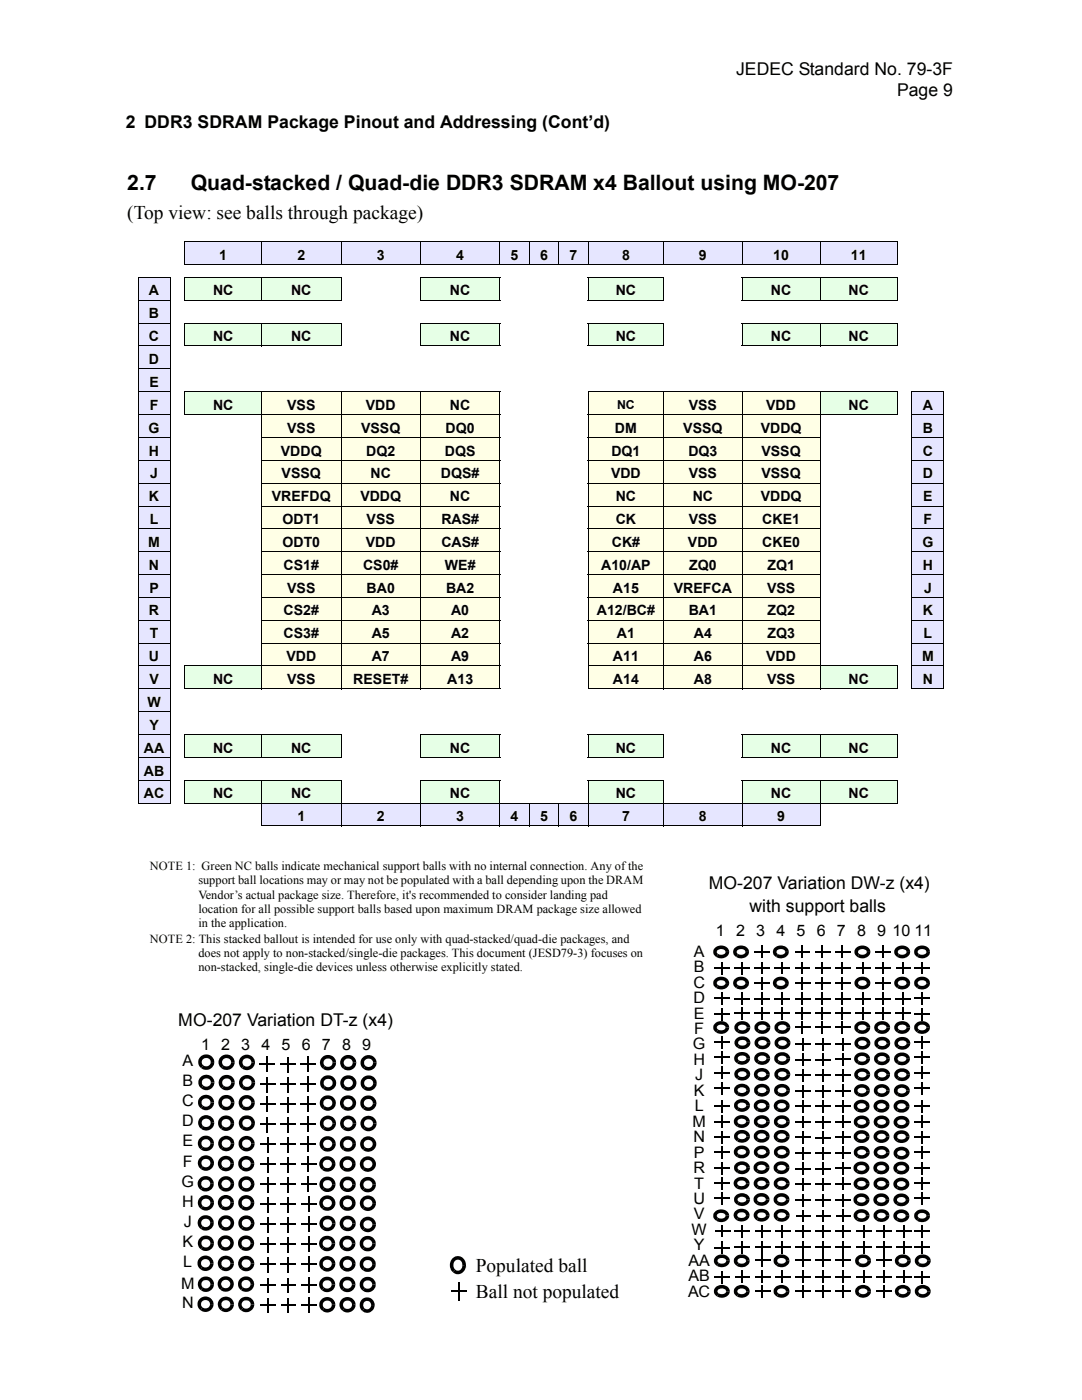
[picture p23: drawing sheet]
<svg xmlns="http://www.w3.org/2000/svg" width="216mm" height="279mm" viewBox="0 0 216 279" stroke-linecap="round" stroke-linejoin="round" font-family="sans-serif">
<defs><g id="words">
<g font-size="4.2">
<text x="25.4" y="37.9">2.7</text>
<text x="38.1" y="37.9">Quad-stacked / Quad-die DDR3 SDRAM x4 Ballout using MO-207</text>
</g>
<g font-size="3.9">
<text x="25.4" y="43.8">(Top view: see balls through package)</text>
<text x="94.9" y="253.9">Populated ball</text>
<text x="94.9" y="259.1">Ball not populated</text>
</g>
<g font-size="3.5">
<text x="146.9" y="14.9">JEDEC Standard No. 79-3F</text>
<text x="179" y="19.1">Page 9</text>
<text x="25.1" y="25.6">2 DDR3 SDRAM Package Pinout and Addressing (Cont’d)</text>
<text x="141.4" y="177.3">MO-207 Variation DW-z (x4)</text>
<text x="149.5" y="182.1">with support balls</text>
<text x="35.6" y="204.8">MO-207 Variation DT-z (x4)</text>
</g>
<g font-size="3.2">
<text x="138.5" y="190.9">A</text>
<text x="142.9" y="186.9">1</text>
<text x="146.9" y="186.9">2</text>
<text x="150.9" y="186.9">3</text>
<text x="154.9" y="186.9">4</text>
<text x="158.9" y="186.9">5</text>
<text x="163" y="186.9">6</text>
<text x="167" y="186.9">7</text>
<text x="171" y="186.9">8</text>
<text x="175" y="186.9">9</text>
<text x="178.1" y="186.9">10 11</text>
<text x="138.4" y="197.1">C</text>
<text x="138.5" y="194">B</text>
<text x="138.4" y="200.2">D</text>
<text x="138.5" y="203.3">E</text>
<text x="40.1" y="209.6">1</text>
<text x="44.1" y="209.6">2</text>
<text x="48.2" y="209.6">3</text>
<text x="52.2" y="209.6">4</text>
<text x="56.2" y="209.6">5</text>
<text x="60.2" y="209.6">6</text>
<text x="64.2" y="209.6">7</text>
<text x="68.3" y="209.6">8</text>
<text x="72.3" y="209.6">9</text>
<text x="138.3" y="209.4">G</text>
<text x="138.5" y="206.4">F</text>
<text x="36.4" y="212.8">A</text>
<text x="138.4" y="212.5">H</text>
<text x="138.7" y="215.6">J</text>
<text x="36.3" y="220.8">C</text>
<text x="36.4" y="216.8">B</text>
<text x="138.4" y="218.7">K</text>
<text x="138.6" y="221.8">L</text>
<text x="36.3" y="224.8">D</text>
<text x="138.2" y="224.9">M</text>
<text x="138.4" y="227.9">N</text>
<text x="36.4" y="228.8">E</text>
<text x="36.5" y="232.8">F</text>
<text x="138.5" y="231">P</text>
<text x="36.2" y="236.8">G</text>
<text x="138.4" y="234.1">R</text>
<text x="138.5" y="237.2">T</text>
<text x="36.3" y="240.8">H</text>
<text x="36.7" y="244.9">J</text>
<text x="138.4" y="240.3">U</text>
<text x="138.5" y="243.4">V</text>
<text x="36.4" y="248.9">K</text>
<text x="138" y="246.4">W</text>
<text x="138.5" y="249.5">Y</text>
<text x="36.1" y="257.2">M</text>
<text x="36.6" y="252.9">L</text>
<text x="137.4" y="252.6">AA</text>
<text x="137.4" y="255.7">AB</text>
<text x="36.3" y="261.1">N</text>
<text x="137.3" y="258.8">AC</text>
</g>
<g font-size="2.8">
<text x="43.8" y="51.9">1</text>
<text x="59.3" y="51.9">2</text>
<text x="75.2" y="51.9">3</text>
<text x="91" y="51.9">4</text>
<text x="101.9" y="51.9">5</text>
<text x="107.8" y="51.9">6</text>
<text x="113.6" y="51.9">7</text>
<text x="124.1" y="51.9">8</text>
<text x="139.5" y="51.9">9</text>
<text x="154.3" y="51.9">10</text>
<text x="169.8" y="51.9">11</text>
<text x="29.7" y="59">A</text>
<text x="42.5" y="59">NC</text>
<text x="58.1" y="59">NC</text>
<text x="89.8" y="59">NC</text>
<text x="122.9" y="59">NC</text>
<text x="153.8" y="59">NC</text>
<text x="169.3" y="59">NC</text>
<text x="29.7" y="63.5">B</text>
<text x="29.7" y="68.1">C</text>
<text x="42.5" y="68.1">NC</text>
<text x="58.1" y="68.1">NC</text>
<text x="89.8" y="68.1">NC</text>
<text x="122.9" y="68.1">NC</text>
<text x="153.8" y="68.1">NC</text>
<text x="169.3" y="68.1">NC</text>
<text x="29.7" y="72.7">D</text>
<text x="29.8" y="77.2">E</text>
<text x="29.9" y="81.8">F</text>
<text x="42.5" y="81.8">NC</text>
<text x="57.3" y="81.8">VSS</text>
<text x="73" y="81.8">VDD</text>
<text x="89.8" y="81.8">NC</text>
<text x="137.4" y="81.8">VSS</text>
<text x="152.9" y="81.8">VDD</text>
<text x="169.3" y="81.8">NC</text>
<text x="184.1" y="81.8">A</text>
<text x="29.6" y="86.3">G</text>
<text x="57.3" y="86.3">VSS</text>
<text x="72.1" y="86.3">VSSQ</text>
<text x="88.9" y="86.3">DQ0</text>
<text x="122.7" y="86.3">DM</text>
<text x="136.3" y="86.3">VSSQ</text>
<text x="151.8" y="86.3">VDDQ</text>
<text x="184.1" y="86.3">B</text>
<text x="29.7" y="90.9">H</text>
<text x="30" y="95.5">J</text>
<text x="56" y="90.9">VDDQ</text>
<text x="56.2" y="95.5">VSSQ</text>
<text x="73.1" y="90.9">DQ2</text>
<text x="73.9" y="95.5">NC</text>
<text x="88" y="95.5">DQS#</text>
<text x="88.8" y="90.9">DQS</text>
<text x="121.9" y="95.5">VDD</text>
<text x="122" y="90.9">DQ1</text>
<text x="137.4" y="90.9">DQ3</text>
<text x="137.4" y="95.5">VSS</text>
<text x="152" y="90.9">VSSQ</text>
<text x="152" y="95.5">VSSQ</text>
<text x="184.1" y="90.9">C</text>
<text x="184.1" y="95.5">D</text>
<text x="29.7" y="100">K</text>
<text x="54.3" y="100">VREFDQ</text>
<text x="71.9" y="100">VDDQ</text>
<text x="89.8" y="100">NC</text>
<text x="122.9" y="100">NC</text>
<text x="138.2" y="100">NC</text>
<text x="151.8" y="100">VDDQ</text>
<text x="184.2" y="100">E</text>
<text x="29.9" y="104.6">L</text>
<text x="56.4" y="104.6">ODT1</text>
<text x="73.2" y="104.6">VSS</text>
<text x="88.1" y="104.6">RAS#</text>
<text x="122.9" y="104.6">CK</text>
<text x="137.4" y="104.6">VSS</text>
<text x="152.1" y="104.6">CKE1</text>
<text x="184.3" y="104.6">F</text>
<text x="29.6" y="109.2">M</text>
<text x="29.7" y="113.7">N</text>
<text x="56.4" y="109.2">ODT0</text>
<text x="56.6" y="113.7">CS1#</text>
<text x="72.5" y="113.7">CS0#</text>
<text x="73" y="109.2">VDD</text>
<text x="88.1" y="109.2">CAS#</text>
<text x="88.8" y="113.7">WE#</text>
<text x="120" y="113.7">A10/AP</text>
<text x="122.1" y="109.2">CK#</text>
<text x="137.3" y="109.2">VDD</text>
<text x="137.5" y="113.7">ZQ0</text>
<text x="152.1" y="109.2">CKE0</text>
<text x="153.1" y="113.7">ZQ1</text>
<text x="184.1" y="109.2">G</text>
<text x="184.1" y="113.7">H</text>
<text x="29.8" y="118.3">P</text>
<text x="57.3" y="118.3">VSS</text>
<text x="73.2" y="118.3">BA0</text>
<text x="89" y="118.3">BA2</text>
<text x="122.3" y="118.3">A15</text>
<text x="134.5" y="118.3">VREFCA</text>
<text x="153.1" y="118.3">VSS</text>
<text x="184.4" y="118.3">J</text>
<text x="29.7" y="122.8">R</text>
<text x="56.6" y="122.8">CS2#</text>
<text x="74.2" y="122.8">A3</text>
<text x="90" y="122.8">A0</text>
<text x="119.1" y="122.8">A12/BC#</text>
<text x="137.4" y="122.8">BA1</text>
<text x="153.1" y="122.8">ZQ2</text>
<text x="184.1" y="122.8">K</text>
<text x="29.7" y="132">U</text>
<text x="29.9" y="127.4">T</text>
<text x="56.6" y="127.4">CS3#</text>
<text x="57.1" y="132">VDD</text>
<text x="74.2" y="127.4">A5</text>
<text x="74.2" y="132">A7</text>
<text x="90" y="127.4">A2</text>
<text x="90" y="132">A9</text>
<text x="122.3" y="132">A11</text>
<text x="123.1" y="127.4">A1</text>
<text x="138.5" y="127.4">A4</text>
<text x="138.5" y="132">A6</text>
<text x="152.9" y="132">VDD</text>
<text x="153.1" y="127.4">ZQ3</text>
<text x="184" y="132">M</text>
<text x="184.3" y="127.4">L</text>
<text x="29.8" y="136.5">V</text>
<text x="42.5" y="136.5">NC</text>
<text x="57.3" y="136.5">VSS</text>
<text x="70.5" y="136.5">RESET#</text>
<text x="89.2" y="136.5">A13</text>
<text x="122.3" y="136.5">A14</text>
<text x="138.5" y="136.5">A8</text>
<text x="153.1" y="136.5">VSS</text>
<text x="169.3" y="136.5">NC</text>
<text x="184.1" y="136.5">N</text>
<text x="29.4" y="141.1">W</text>
<text x="29.8" y="145.6">Y</text>
<text x="28.7" y="150.2">AA</text>
<text x="28.7" y="154.8">AB</text>
<text x="42.5" y="150.2">NC</text>
<text x="58.1" y="150.2">NC</text>
<text x="89.8" y="150.2">NC</text>
<text x="122.9" y="150.2">NC</text>
<text x="153.8" y="150.2">NC</text>
<text x="169.3" y="150.2">NC</text>
<text x="28.7" y="159.3">AC</text>
<text x="42.5" y="159.3">NC</text>
<text x="58.1" y="159.3">NC</text>
<text x="89.8" y="159.3">NC</text>
<text x="122.9" y="159.3">NC</text>
<text x="153.8" y="159.3">NC</text>
<text x="169.3" y="159.3">NC</text>
<text x="59.3" y="163.9">1</text>
<text x="75.2" y="163.9">2</text>
<text x="91" y="163.9">3</text>
<text x="101.9" y="163.9">4</text>
<text x="107.8" y="163.9">5</text>
<text x="113.6" y="163.9">6</text>
<text x="124.1" y="163.9">7</text>
<text x="139.5" y="163.9">8</text>
<text x="155.1" y="163.9">9</text>
</g>
<g font-size="2.5">
<text x="123.1" y="81.7">NC</text>
<text x="29.9" y="173.7">NOTE 1: Green NC balls indicate mechanical support balls with no internal connection. Any of the</text>
<text x="39.6" y="176.5">support ball locations may or may not be populated with a ball depending upon the DRAM</text>
<text x="39.6" y="179.3">Vendor’s actual package size. Therefore, it's recommended to consider landing pad</text>
<text x="39.6" y="182.2">location for all possible support balls based upon maximum DRAM package size allowed</text>
<text x="39.6" y="185">in the application.</text>
<text x="29.9" y="188.2">NOTE 2: This stacked ballout is intended for use only with quad-stacked/quad-die packages, and</text>
<text x="39.6" y="191">does not apply to non-stacked/single-die packages. This document (JESD79-3) focuses on</text>
<text x="39.6" y="193.8">non-stacked, single-die devices unless otherwise explicitly stated.</text>
</g>
</g></defs>
<g fill="#e6e6ff">
<path d="M36.9 48.3h15.3v4.5h-15.3z"/>
<path d="M52.2 48.3h15.9v4.5h-15.9z"/>
<path d="M68.1 48.3h15.8v4.5h-15.8z"/>
<path d="M83.9 48.3h15.9v4.5h-15.9z"/>
<path d="M99.8 48.3h5.8v4.5h-5.8z"/>
<path d="M105.6 48.3h5.9v4.5h-5.9z"/>
<path d="M111.5 48.3h5.8v4.5h-5.8z"/>
<path d="M117.3 48.3h15.1v4.5h-15.1z"/>
<path d="M132.4 48.3h15.7v4.5h-15.7z"/>
<path d="M148.1 48.3h15.6v4.5h-15.6z"/>
<path d="M163.7 48.3h15.3v4.5h-15.3z"/>
<path d="M27.5 55.4h6.4v4.5h-6.4z"/>
</g>
<g fill="#e6ffe6">
<path d="M36.9 55.4h15.3v4.5h-15.3z"/>
<path d="M52.2 55.4h15.9v4.5h-15.9z"/>
<path d="M83.9 55.4h15.9v4.5h-15.9z"/>
<path d="M117.3 55.4h15.1v4.5h-15.1z"/>
<path d="M148.1 55.4h15.6v4.5h-15.6z"/>
<path d="M163.7 55.4h15.3v4.5h-15.3z"/>
</g>
<g fill="#e6e6ff">
<path d="M27.5 59.9h6.4v4.6h-6.4z"/>
<path d="M27.5 64.5h6.4v4.5h-6.4z"/>
</g>
<g fill="#e6ffe6">
<path d="M36.9 64.5h15.3v4.5h-15.3z"/>
<path d="M52.2 64.5h15.9v4.5h-15.9z"/>
<path d="M83.9 64.5h15.9v4.5h-15.9z"/>
<path d="M117.3 64.5h15.1v4.5h-15.1z"/>
<path d="M148.1 64.5h15.6v4.5h-15.6z"/>
<path d="M163.7 64.5h15.3v4.5h-15.3z"/>
</g>
<g fill="#e6e6ff">
<path d="M27.5 69h6.4v4.6h-6.4z"/>
<path d="M27.5 73.6h6.4v4.6h-6.4z"/>
<path d="M27.5 78.2h6.4v4.5h-6.4z"/>
</g>
<path d="M36.9 78.2h15.3v4.5h-15.3z" fill="#e6ffe6"/>
<g fill="#ffffe6">
<path d="M52.2 78.2h15.9v4.5h-15.9z"/>
<path d="M68.1 78.2h15.8v4.5h-15.8z"/>
<path d="M83.9 78.2h15.9v4.5h-15.9z"/>
<path d="M117.3 78.2h15.1v4.5h-15.1z"/>
<path d="M132.4 78.2h15.7v4.5h-15.7z"/>
<path d="M148.1 78.2h15.6v4.5h-15.6z"/>
</g>
<path d="M163.7 78.2h15.3v4.5h-15.3z" fill="#e6ffe6"/>
<g fill="#e6e6ff">
<path d="M182 78.2h6.4v4.5h-6.4z"/>
<path d="M27.5 82.7h6.4v4.6h-6.4z"/>
</g>
<g fill="#ffffe6">
<path d="M52.2 82.7h15.9v4.6h-15.9z"/>
<path d="M68.1 82.7h15.8v4.6h-15.8z"/>
<path d="M83.9 82.7h15.9v4.6h-15.9z"/>
<path d="M117.3 82.7h15.1v4.6h-15.1z"/>
<path d="M132.4 82.7h15.7v4.6h-15.7z"/>
<path d="M148.1 82.7h15.6v4.6h-15.6z"/>
</g>
<g fill="#e6e6ff">
<path d="M182 82.7h6.4v4.6h-6.4z"/>
<path d="M27.5 87.3h6.4v4.6h-6.4z"/>
</g>
<g fill="#ffffe6">
<path d="M52.2 87.3h15.9v4.6h-15.9z"/>
<path d="M68.1 87.3h15.8v4.6h-15.8z"/>
<path d="M83.9 87.3h15.9v4.6h-15.9z"/>
<path d="M117.3 87.3h15.1v4.6h-15.1z"/>
<path d="M132.4 87.3h15.7v4.6h-15.7z"/>
<path d="M148.1 87.3h15.6v4.6h-15.6z"/>
</g>
<g fill="#e6e6ff">
<path d="M182 87.3h6.4v4.6h-6.4z"/>
<path d="M27.5 91.9h6.4v4.5h-6.4z"/>
</g>
<g fill="#ffffe6">
<path d="M52.2 91.9h15.9v4.5h-15.9z"/>
<path d="M68.1 91.9h15.8v4.5h-15.8z"/>
<path d="M83.9 91.9h15.9v4.5h-15.9z"/>
<path d="M117.3 91.9h15.1v4.5h-15.1z"/>
<path d="M132.4 91.9h15.7v4.5h-15.7z"/>
<path d="M148.1 91.9h15.6v4.5h-15.6z"/>
</g>
<g fill="#e6e6ff">
<path d="M182 91.9h6.4v4.5h-6.4z"/>
<path d="M27.5 96.4h6.4v4.6h-6.4z"/>
</g>
<g fill="#ffffe6">
<path d="M52.2 96.4h15.9v4.6h-15.9z"/>
<path d="M68.1 96.4h15.8v4.6h-15.8z"/>
<path d="M83.9 96.4h15.9v4.6h-15.9z"/>
<path d="M117.3 96.4h15.1v4.6h-15.1z"/>
<path d="M132.4 96.4h15.7v4.6h-15.7z"/>
<path d="M148.1 96.4h15.6v4.6h-15.6z"/>
</g>
<g fill="#e6e6ff">
<path d="M182 96.4h6.4v4.6h-6.4z"/>
<path d="M27.5 101h6.4v4.5h-6.4z"/>
</g>
<g fill="#ffffe6">
<path d="M52.2 101h15.9v4.5h-15.9z"/>
<path d="M68.1 101h15.8v4.5h-15.8z"/>
<path d="M83.9 101h15.9v4.5h-15.9z"/>
<path d="M117.3 101h15.1v4.5h-15.1z"/>
<path d="M132.4 101h15.7v4.5h-15.7z"/>
<path d="M148.1 101h15.6v4.5h-15.6z"/>
</g>
<g fill="#e6e6ff">
<path d="M182 101h6.4v4.5h-6.4z"/>
<path d="M27.5 105.5h6.4v4.6h-6.4z"/>
</g>
<g fill="#ffffe6">
<path d="M52.2 105.5h15.9v4.6h-15.9z"/>
<path d="M68.1 105.5h15.8v4.6h-15.8z"/>
<path d="M83.9 105.5h15.9v4.6h-15.9z"/>
<path d="M117.3 105.5h15.1v4.6h-15.1z"/>
<path d="M132.4 105.5h15.7v4.6h-15.7z"/>
<path d="M148.1 105.5h15.6v4.6h-15.6z"/>
</g>
<g fill="#e6e6ff">
<path d="M182 105.5h6.4v4.6h-6.4z"/>
<path d="M27.5 110.1h6.4v4.6h-6.4z"/>
</g>
<g fill="#ffffe6">
<path d="M52.2 110.1h15.9v4.6h-15.9z"/>
<path d="M68.1 110.1h15.8v4.6h-15.8z"/>
<path d="M83.9 110.1h15.9v4.6h-15.9z"/>
<path d="M117.3 110.1h15.1v4.6h-15.1z"/>
<path d="M132.4 110.1h15.7v4.6h-15.7z"/>
<path d="M148.1 110.1h15.6v4.6h-15.6z"/>
</g>
<g fill="#e6e6ff">
<path d="M182 110.1h6.4v4.6h-6.4z"/>
<path d="M27.5 114.7h6.4v4.5h-6.4z"/>
</g>
<g fill="#ffffe6">
<path d="M52.2 114.7h15.9v4.5h-15.9z"/>
<path d="M68.1 114.7h15.8v4.5h-15.8z"/>
<path d="M83.9 114.7h15.9v4.5h-15.9z"/>
<path d="M117.3 114.7h15.1v4.5h-15.1z"/>
<path d="M132.4 114.7h15.7v4.5h-15.7z"/>
<path d="M148.1 114.7h15.6v4.5h-15.6z"/>
</g>
<g fill="#e6e6ff">
<path d="M182 114.7h6.4v4.5h-6.4z"/>
<path d="M27.5 119.2h6.4v4.6h-6.4z"/>
</g>
<g fill="#ffffe6">
<path d="M52.2 119.2h15.9v4.6h-15.9z"/>
<path d="M68.1 119.2h15.8v4.6h-15.8z"/>
<path d="M83.9 119.2h15.9v4.6h-15.9z"/>
<path d="M117.3 119.2h15.1v4.6h-15.1z"/>
<path d="M132.4 119.2h15.7v4.6h-15.7z"/>
<path d="M148.1 119.2h15.6v4.6h-15.6z"/>
</g>
<g fill="#e6e6ff">
<path d="M182 119.2h6.4v4.6h-6.4z"/>
<path d="M27.5 123.8h6.4v4.6h-6.4z"/>
</g>
<g fill="#ffffe6">
<path d="M52.2 123.8h15.9v4.6h-15.9z"/>
<path d="M68.1 123.8h15.8v4.6h-15.8z"/>
<path d="M83.9 123.8h15.9v4.6h-15.9z"/>
<path d="M117.3 123.8h15.1v4.6h-15.1z"/>
<path d="M132.4 123.8h15.7v4.6h-15.7z"/>
<path d="M148.1 123.8h15.6v4.6h-15.6z"/>
</g>
<g fill="#e6e6ff">
<path d="M182 123.8h6.4v4.6h-6.4z"/>
<path d="M27.5 128.4h6.4v4.5h-6.4z"/>
</g>
<g fill="#ffffe6">
<path d="M52.2 128.4h15.9v4.5h-15.9z"/>
<path d="M68.1 128.4h15.8v4.5h-15.8z"/>
<path d="M83.9 128.4h15.9v4.5h-15.9z"/>
<path d="M117.3 128.4h15.1v4.5h-15.1z"/>
<path d="M132.4 128.4h15.7v4.5h-15.7z"/>
<path d="M148.1 128.4h15.6v4.5h-15.6z"/>
</g>
<g fill="#e6e6ff">
<path d="M182 128.4h6.4v4.5h-6.4z"/>
<path d="M27.5 132.9h6.4v4.6h-6.4z"/>
</g>
<path d="M36.9 132.9h15.3v4.6h-15.3z" fill="#e6ffe6"/>
<g fill="#ffffe6">
<path d="M52.2 132.9h15.9v4.6h-15.9z"/>
<path d="M68.1 132.9h15.8v4.6h-15.8z"/>
<path d="M83.9 132.9h15.9v4.6h-15.9z"/>
<path d="M117.3 132.9h15.1v4.6h-15.1z"/>
<path d="M132.4 132.9h15.7v4.6h-15.7z"/>
<path d="M148.1 132.9h15.6v4.6h-15.6z"/>
</g>
<path d="M163.7 132.9h15.3v4.6h-15.3z" fill="#e6ffe6"/>
<g fill="#e6e6ff">
<path d="M182 132.9h6.4v4.6h-6.4z"/>
<path d="M27.5 137.5h6.4v4.5h-6.4z"/>
<path d="M27.5 142h6.4v4.6h-6.4z"/>
<path d="M27.5 146.6h6.4v4.6h-6.4z"/>
</g>
<g fill="#e6ffe6">
<path d="M36.9 146.6h15.3v4.6h-15.3z"/>
<path d="M52.2 146.6h15.9v4.6h-15.9z"/>
<path d="M83.9 146.6h15.9v4.6h-15.9z"/>
<path d="M117.3 146.6h15.1v4.6h-15.1z"/>
<path d="M148.1 146.6h15.6v4.6h-15.6z"/>
<path d="M163.7 146.6h15.3v4.6h-15.3z"/>
</g>
<g fill="#e6e6ff">
<path d="M27.5 151.2h6.4v4.5h-6.4z"/>
<path d="M27.5 155.7h6.4v4.6h-6.4z"/>
</g>
<g fill="#e6ffe6">
<path d="M36.9 155.7h15.3v4.6h-15.3z"/>
<path d="M52.2 155.7h15.9v4.6h-15.9z"/>
<path d="M83.9 155.7h15.9v4.6h-15.9z"/>
<path d="M117.3 155.7h15.1v4.6h-15.1z"/>
<path d="M148.1 155.7h15.6v4.6h-15.6z"/>
<path d="M163.7 155.7h15.3v4.6h-15.3z"/>
</g>
<g fill="#e6e6ff">
<path d="M52.2 160.3h15.9v4.5h-15.9z"/>
<path d="M68.1 160.3h15.8v4.5h-15.8z"/>
<path d="M83.9 160.3h15.9v4.5h-15.9z"/>
<path d="M99.8 160.3h5.8v4.5h-5.8z"/>
<path d="M105.6 160.3h5.9v4.5h-5.9z"/>
<path d="M111.5 160.3h5.8v4.5h-5.8z"/>
<path d="M117.3 160.3h15.1v4.5h-15.1z"/>
<path d="M132.4 160.3h15.7v4.5h-15.7z"/>
<path d="M148.1 160.3h15.6v4.5h-15.6z"/>
</g>
<g fill="none" stroke="#000" stroke-width=".2">
<path d="M27.5 55.4h6.5M27.5 59.9h6.5M27.5 55.5v104.7M33.9 55.5v104.7M36.8 48.3h142.3M36.8 52.8h142.3M36.8 55.4h31.3M36.8 59.9h31.3M36.9 48.3v4.4M36.9 55.5v4.3M52.2 48.2v4.7M52.2 55.3v4.7"/>
<path d="M68.1 48.2v4.7M68.1 55.5v4.3M83.8 55.4h16M83.8 59.9h16M83.9 48.2v4.7M83.9 55.5v4.3M99.8 48.2v4.7M99.8 55.5v4.3M105.6 48.2v4.7M111.5 48.2v4.7M117.3 55.4h15.2M117.3 59.9h15.2"/>
<path d="M117.3 48.2v4.7M117.3 55.5v4.3M132.4 48.2v4.7M132.4 55.5v4.3M148 55.4h31.1M148 59.9h31.1M148.1 48.2v4.7M148.1 55.5v4.3M163.7 48.2v4.7M163.7 55.3v4.7M179 48.3v4.4M179 55.5v4.3"/>
<path d="M27.5 64.5h6.5M27.5 69h6.5M27.5 73.6h6.5M27.5 78.2h6.5M36.8 64.5h31.3M36.8 69h31.3M36.8 78.2h63M36.9 64.6v4.4M36.9 78.3v4.3M52.2 64.4v4.7M52.2 78.1v59.5M68.1 64.6v4.4"/>
<path d="M68.1 78.1v59.5M83.8 64.5h16M83.8 69h16M83.9 64.6v4.4M83.9 78.1v59.5M99.8 64.6v4.4M99.8 78.3v59.1M117.3 64.5h15.2M117.3 69h15.2M117.3 78.2h61.8M117.3 64.6v4.4M117.3 78.3v59.1"/>
<path d="M132.4 64.6v4.4M132.4 78.1v59.5M148 64.5h31.1M148 69h31.1M148.1 64.6v4.4M148.1 78.1v59.5M163.7 64.4v4.7M163.7 78.1v59.5M179 64.6v4.4M179 78.3v4.3M181.9 78.2h6.5M182 78.3v59.1"/>
<path d="M188.4 78.3v59.1M27.5 82.7h6.5M27.5 87.3h6.5M27.5 91.9h6.5M27.5 96.4h6.5M36.8 82.7h63M52.1 87.3h47.7M52.1 91.9h47.7M52.1 96.4h47.7M117.3 82.7h61.8M117.3 87.3h46.5M117.3 91.9h46.5"/>
<path d="M117.3 96.4h46.5M181.9 82.7h6.5M181.9 87.3h6.5M181.9 91.9h6.5M181.9 96.4h6.5M27.5 101h6.5M27.5 105.5h6.5M27.5 110.1h6.5M27.5 114.7h6.5M27.5 119.2h6.5M52.1 101h47.7M52.1 105.5h47.7"/>
<path d="M52.1 110.1h47.7M52.1 114.7h47.7M52.1 119.2h47.7M117.3 101h46.5M117.3 105.5h46.5M117.3 110.1h46.5M117.3 114.7h46.5M117.3 119.2h46.5M181.9 101h6.5M181.9 105.5h6.5M181.9 110.1h6.5M181.9 114.7h6.5"/>
<path d="M181.9 119.2h6.5M27.5 123.8h6.5M27.5 128.4h6.5M27.5 132.9h6.5M27.5 137.5h6.5M36.8 132.9h63M36.8 137.5h63M36.9 133v4.4M52.1 123.8h47.7M52.1 128.4h47.7M117.3 123.8h46.5M117.3 128.4h46.5"/>
<path d="M117.3 132.9h61.8M117.3 137.5h61.8M179 133v4.4M181.9 123.8h6.5M181.9 128.4h6.5M181.9 132.9h6.5M181.9 137.5h6.5M27.5 142h6.5M27.5 146.6h6.5M27.5 151.2h6.5M27.5 155.7h6.5M36.8 146.6h31.3"/>
<path d="M36.8 151.2h31.3M36.8 155.7h31.3M36.9 146.7v4.4M36.9 155.8v4.4M52.2 146.5v4.8M52.2 155.6v9.2M68.1 146.7v4.4M68.1 155.8v9.1M83.8 146.6h16M83.8 151.2h16M83.8 155.7h16M83.9 146.7v4.4"/>
<path d="M83.9 155.8v9.1M99.8 146.7v4.4M99.8 155.8v9.1M117.3 146.6h15.2M117.3 151.2h15.2M117.3 155.7h15.2M117.3 146.7v4.4M117.3 155.8v9.1M132.4 146.7v4.4M132.4 155.8v9.1M148 146.6h31.1M148 151.2h31.1"/>
<path d="M148 155.7h31.1M148.1 146.7v4.4M148.1 155.8v9.1M163.7 146.5v4.8M163.7 155.6v9.2M179 146.7v4.4M179 155.8v4.4M27.5 160.3h6.5M36.8 160.3h142.3M52.1 164.8h111.7M105.6 160.2v4.7M111.5 160.2v4.7"/>
</g>
<circle cx="41.2" cy="212" r="1.22" fill="#fff"/>
<path d="M40.6 212.6l.3 .2h.6l.4-.3 .2-.5h.7l-.1 .6-.6 .6a1.62 1.62 0 0 1-2-.1zM40 210.8l1-.4 .8 .2 .7 .6 .3 .8h-.7l-.1-.4-.4-.4 .1 .1-.2-.1h-.6l-.6 .5v.6l.3 .3-.5 .5-.4-.5-.1-.4v-.7z" fill="#000"/>
<circle cx="45.2" cy="212" r="1.22" fill="#fff"/>
<path d="M44.6 212.6l.3 .2h.6l.5-.4 .1-.4h.7l-.3 .9-.7 .5-.7 .1-.6-.1-.3-.2zM44.1 210.9l.9-.4 .9 .1 .8 .7 .1 .6v.1h-.7l-.3-.7 .1 .1-.4-.2h.2l-.6-.1-.3 .1h.1l-.5 .3-.1 .4 .1 .5 .3 .3-.5 .5a1.5 1.5 0 0 1-.6-1.6z" fill="#000"/>
<path d="M48.3 211.3a1.25 1.25 0 0 1 1.9 0 1.25 1.25 0 0 1-.4 1.9 1.25 1.25 0 0 1-1.8-.9v-.5z" fill-rule="evenodd" fill="#fff"/>
<path d="M48.6 212.6l.5 .3h-.1h.5h-.1l.6-.4 .2-.5v.1l.7-.2-.3 1-.8 .6h-.9l-.6-.3zM48 211.1l.9-.6h.7l.9 .6 .4 .8-.7 .2-.2-.6-.3-.3 .1 .1-.4-.1-.5 .1-.3 .2-.2 .4 .1 .5 .2 .3-.4 .5a1.5 1.5 0 0 1-.3-2.1z" fill="#000"/>
<circle cx="65.5" cy="212.1" r="1.23" fill="#fff"/>
<path d="M64.8 212.7l.5 .2h.5l.4-.3 .2-.5h.7l-.1 .3a1.57 1.57 0 0 1-1.4 1.2h-.7l-.4-.3zM64.3 210.9l1-.4 .8 .2 .7 .6 .3 .8h-.7l-.2-.5-.4-.3h-.8l-.4 .5v.6l.3 .4-.4 .5-.5-.6-.2-.6 .2-.6z" fill="#000"/>
<circle cx="69.5" cy="212.1" r="1.23" fill="#fff"/>
<path d="M68.9 212.7l.4 .2h.5l.5-.4-.1 .1 .2-.6v.1l.7-.1-.3 1-.9 .6h-.7l-.7-.3zM68.4 210.9l.8-.3 .9 .1 .7 .5 .3 .8-.7 .1-.1-.4-.3-.4-.7-.1-.4 .2 .1-.1-.2 .2-.2 .5 .1 .5 .2 .2-.4 .6-.4-.5-.2-.5 .1-.7z" fill="#000"/>
<circle cx="73.6" cy="212.1" r="1.23" fill="#fff"/>
<path d="M72.9 212.7l.7 .3h-.1l.4-.1 .4-.3 .1-.5h.7a1.58 1.58 0 0 1-1.1 1.5h-.9l-.5-.3zM72.3 211.1l.7-.4h1.1a1.65 1.65 0 0 1 1 1.1v.3h-.7v-.4l-.5-.4h.1h-.9h.1l-.5 .5v.6l.3 .4-.4 .5-.5-.6-.2-.4 .1-.6z" fill="#000"/>
<circle cx="41.2" cy="216" r="1.23" fill="#fff"/>
<path d="M40.6 216.6l.4 .3 .6-.1h-.1l.4-.3 .2-.5h.7l-.1 .6-.3 .4-.9 .6h-.6l-.7-.4zM39.9 215.1a1.61 1.61 0 0 1 1.8-.5 1.61 1.61 0 0 1 1.1 1.4h-.7l-.2-.5-.3-.2h-.8l-.5 .4v.6l.3 .4-.4 .5-.5-.5-.1-.5v-.6z" fill="#000"/>
<circle cx="45.3" cy="216" r="1.23" fill="#fff"/>
<path d="M44.7 216.7l.3 .2h.5l.5-.3 .1-.6h.7l-.3 1.1-.8 .4-.9 .1-.6-.4zM44 215.1l.8-.5h1l.7 .6 .3 .8h-.7l-.1-.4-.3-.3h-1h.1l-.4 .5v.5l.3 .4-.5 .5-.4-.5-.2-.6 .1-.5z" fill="#000"/>
<circle cx="49.3" cy="216.1" r="1.23" fill="#fff"/>
<path d="M48.7 216.7l.3 .2h.6l.5-.4 .1-.5v.1l.7-.1-.3 1-.9 .6h-.7l-.7-.3zM48.1 215l.9-.4 1 .1 .7 .7 .2 .6-.7 .1-.1-.5-.3-.3 .1 .1-.8-.2-.4 .2 .1-.1-.2 .2 .1-.1-.3 .6 .1 .5 .2 .2-.4 .6-.4-.5-.2-.5 .1-.7z" fill="#000"/>
<circle cx="65.5" cy="216.1" r="1.23" fill="#fff"/>
<path d="M64.9 216.7l.3 .3 .6-.1 .4-.2 .2-.6h.7l-.1 .5-.3 .5a1.59 1.59 0 0 1-2.2 .2zM64.2 215.2a1.61 1.61 0 0 1 1.8-.5 1.61 1.61 0 0 1 1.1 1.4h-.7l-.2-.5-.3-.2h-.8l-.5 .4v.6l.3 .4-.4 .5-.4-.4-.2-.6v-.6z" fill="#000"/>
<circle cx="69.5" cy="216.1" r="1.23" fill="#fff"/>
<path d="M68.9 216.8l.3 .2h.6l.4-.3 .2-.6h.7a1.58 1.58 0 0 1-1.3 1.6l-.8-.1-.5-.3zM68.4 215l.9-.4 .6 .1 .6 .2a1.46 1.46 0 0 1 .6 1.2h-.7l-.1-.4-.3-.3-.7-.1-.6 .5-.1 .5 .3 .5-.4 .5-.3-.3-.3-.6a1.41 1.41 0 0 1 .4-1.3z" fill="#000"/>
<circle cx="73.6" cy="216.2" r="1.23" fill="#fff"/>
<path d="M73 216.8l.3 .2h.6l.4-.3 .2-.5h.7l-.1 .5-.8 .8a1.45 1.45 0 0 1-1.5 0l-.3-.2zM72.5 215l.9-.4 .8 .2 .7 .6 .3 .8h-.7l-.1-.4-.4-.4 .1 .1-.2-.2h-.6l-.6 .6v.6l.3 .3-.5 .5-.4-.5-.1-.5v-.6z" fill="#000"/>
<circle cx="41.1" cy="220" r="1.23" fill="#fff"/>
<path d="M40.5 220.6l.5 .3 .5-.1h-.1l.4-.3 .2-.5h.7l-.1 .6-.3 .4-.9 .6h-.6l-.7-.4zM39.9 219.1a1.61 1.61 0 0 1 1.7-.5 1.61 1.61 0 0 1 1.1 1.4h-.7l-.2-.5-.3-.2h-.8l-.5 .4v.6l.4 .4-.5 .5-.5-.5-.1-.5 .1-.6z" fill="#000"/>
<circle cx="45.2" cy="220" r="1.23" fill="#fff"/>
<path d="M44.6 220.7l.3 .2h.5l.5-.3 .2-.6h.7l-.4 1.1-.8 .4-.9 .1-.5-.4zM43.9 219.1l.7-.5a1.65 1.65 0 0 1 2 .7l.2 .7h-.7l-.1-.4-.4-.3h-.9h.1l-.4 .3-.1 .4v.3l.3 .4-.4 .5-.5-.5-.1-.6v-.5z" fill="#000"/>
<circle cx="49.3" cy="220.1" r="1.23" fill="#fff"/>
<path d="M48.7 220.7l.4 .2 .6-.1 .3-.3 .1-.4h.7l-.3 .9-.8 .6h-.8l-.6-.3-.1-.1zM48 219l.9-.4 1 .1 .8 .7 .1 .7h-.7l-.1-.5-.4-.3-.6-.1-.4 .2 .2-.1-.5 .6 .1 .6 .3 .2-.4 .6-.4-.4-.3-.6 .1-.7z" fill="#000"/>
<circle cx="65.4" cy="220.1" r="1.23" fill="#fff"/>
<path d="M64.8 220.7l.5 .3 .5-.1h-.1l.4-.2 .2-.6h.7l-.1 .6-.3 .4-.9 .6h-.6l-.7-.4zM64.2 219.2a1.61 1.61 0 0 1 1.7-.5 1.61 1.61 0 0 1 1.1 1.4h-.7l-.2-.5-.3-.2h-.8l-.5 .4v.6l.3 .4-.4 .5-.4-.4-.2-.6 .1-.6z" fill="#000"/>
<circle cx="69.5" cy="220.1" r="1.23" fill="#fff"/>
<path d="M68.9 220.8l.4 .2 .6-.1h-.1l.4-.3 .2-.5h.7l-.3 .9-.8 .6-.7 .1-.8-.3-.1-.1zM68.3 219l.9-.4 .7 .1 .5 .2a1.46 1.46 0 0 1 .7 1.2h-.7l-.1-.4-.3-.3-.6-.1-.5 .1-.3 .4-.1 .5 .4 .5-.4 .5-.4-.3-.2-.6a1.41 1.41 0 0 1 .3-1.3z" fill="#000"/>
<circle cx="73.5" cy="220.2" r="1.24" fill="#fff"/>
<path d="M72.9 220.8l.3 .2h.6l.4-.3 .2-.6v.1l.7-.1-.1 .6-.7 .8a1.45 1.45 0 0 1-1.6 0l-.2-.2zM72.4 219a1.7 1.7 0 0 1 2.1 0l.5 .6 .1 .5-.7 .1-.1-.4-.3-.3-.9-.1-.5 .5v.6l.3 .3-.4 .5-.5-.5-.1-.5 .1-.6z" fill="#000"/>
<circle cx="41.2" cy="224.1" r="1.23" fill="#fff"/>
<path d="M40.6 224.7l.6 .2h-.1h.4l.5-.4 .1-.5v.1l.6-.1-.3 1-.8 .6h-.8l-.7-.3zM40 223l1-.5 .9 .2 .7 .7 .1 .6-.6 .1-.1-.4-.3-.3-.4-.2-.6 .1-.3 .2-.2 .5 .1 .5 .3 .2-.5 .6-.4-.5-.2-.5 .2-.8z" fill="#000"/>
<circle cx="49.3" cy="224.1" r="1.22" fill="#fff"/>
<path d="M48.7 224.8l.4 .2 .6-.1h-.1l.4-.2-.1 .1 .3-.7h.7l-.3 .9-.8 .6-.7 .1-.8-.3-.1-.1zM48.2 222.9l.9-.3 .9 .2 .7 .6 .2 .7h-.7l-.1-.4-.4-.3h-.9l-.3 .2-.2 .4 .1-.1 .1 .7-.1-.1 .3 .3-.5 .5-.3-.4-.3-.7 .2-.8z" fill="#000"/>
<circle cx="65.5" cy="224.2" r="1.22" fill="#fff"/>
<path d="M64.8 224.8l.5 .2h-.1h.5h-.1l.6-.3 .2-.6v.1l.6-.1-.2 .9-.9 .7h-.9l-.5-.3zM64.2 223.2l.8-.5h.7l1 .5 .3 .9-.6 .1-.2-.5-.4-.3 .1 .1-.3-.1h-.6l-.4 .5v.6l.3 .4-.4 .5-.5-.6-.2-.4 .1-.6z" fill="#000"/>
<circle cx="69.5" cy="224.2" r="1.21" fill="#fff"/>
<path d="M68.9 224.8l.4 .2h-.1h.5h-.1l.7-.4 .1-.4h.7l-.3 .9-.9 .6h-.8l-.6-.3zM68.5 223l.8-.3 1 .1 .6 .7 .2 .7h-.7l-.1-.4-.4-.4h-.9l-.3 .4-.2 .4 .1-.1v.5l.3 .3-.4 .5-.4-.5-.2-.7 .1-.7z" fill="#000"/>
<circle cx="73.6" cy="224.2" r="1.23" fill="#fff"/>
<path d="M72.9 224.9l.8 .2 .6-.5 .1-.4v.1l.7-.1-.3 .9-1 .6h-.7l-.6-.3zM72.3 223.2l.5-.4 .7-.1 .8 .2 .7 .6 .1 .7-.7 .1v-.3v.1l-.3-.6-.6-.1h.1l-.6 .1-.3 .3-.1 .6 .4 .5-.5 .5-.4-.5-.2-.4a1.41 1.41 0 0 1 .4-1.3z" fill="#000"/>
<circle cx="45.1" cy="224.1" r="1.23" fill="#fff"/>
<path d="M44.5 224.8l.8 .2 .5-.3 .2-.5h.7l-.1 .5-.3 .4a1.59 1.59 0 0 1-2.2 .3zM43.9 223.2a1.61 1.61 0 0 1 1.7-.5 1.61 1.61 0 0 1 1.1 1.5h-.7l-.2-.6-.3-.2h-.8l-.5 .5 .1 .6-.1-.1 .4 .4-.5 .6-.4-.6-.2-.5 .1-.6z" fill="#000"/>
<circle cx="41.1" cy="228.2" r="1.23" fill="#fff"/>
<path d="M40.5 228.8l.8 .2 .6-.4 .1-.4h.7l-.3 .9-.7 .5-.8 .1-.7-.3h-.1zM39.8 227.2l.9-.5 1.1 .1 .7 .7 .2 .7h-.7l-.3-.7 .1 .1-.4-.2-.9 .1 .1-.1-.4 .6v-.1l.1 .7 .2 .3-.4 .5-.4-.5-.2-.7 .1-.5z" fill="#000"/>
<circle cx="45.2" cy="228.2" r="1.23" fill="#fff"/>
<path d="M44.6 228.9l.6 .2h-.1l.4-.1 .5-.4-.1 .1 .2-.5v.1l.6-.2-.3 1-.8 .6h-.8l-.7-.3zM44 227.1l.8-.4 .8 .1 .5 .2 .4 .4 .2 .7-.6 .2-.2-.6 .1 .1-.5-.4 .1 .1-.3-.1-.6 .1-.3 .2-.2 .4 .1 .5 .3 .3-.5 .5-.4-.4-.2-.6 .2-.8z" fill="#000"/>
<circle cx="49.2" cy="228.2" r="1.21" fill="#fff"/>
<path d="M48.6 228.9l.4 .2h-.1h.5h-.1l.6-.4 .2-.5h.7a1.58 1.58 0 0 1-1.5 1.6l-.6-.1-.5-.3zM47.9 227.3l.9-.6 .9 .1a1.63 1.63 0 0 1 1 1l.1 .4h-.7l-.2-.5-.3-.2-.7-.1h.1l-.4 .2-.3 .3v.5l.3 .5-.4 .5-.5-.5-.1-.5v-.6z" fill="#000"/>
<circle cx="65.4" cy="228.3" r="1.22" fill="#fff"/>
<path d="M64.8 228.9l.3 .2h.5l.6-.4 .1-.4h.7l-.3 .9-.9 .6h-.8l-.6-.3zM64.1 227.3l.9-.5h.8l.7 .4 .5 1v.1h-.7l-.3-.7 .1 .1-.7-.3-.4 .1-.5 .6 .1 .6 .2 .3-.4 .5a1.48 1.48 0 0 1-.6-1.6z" fill="#000"/>
<circle cx="69.4" cy="228.3" r="1.23" fill="#fff"/>
<path d="M68.8 228.9l.4 .2h.5l.4-.3 .2-.5h.7a1.59 1.59 0 0 1-1.4 1.5h-.7l-.5-.3zM68.3 227.2a1.61 1.61 0 0 1 2.4 .3l.3 .8h-.7l-.2-.5-.4-.3h-.6l-.4 .2-.2 .3v.5l.4 .5-.5 .5-.5-.6-.1-.4 .1-.7z" fill="#000"/>
<circle cx="73.5" cy="228.3" r="1.23" fill="#fff"/>
<path d="M72.9 229l.8 .1 .6-.4 .1-.4h.7l-.3 .9-.7 .5-.7 .2-.9-.3v-.1zM72.5 227.1l.8-.3 1 .2 .6 .6 .2 .7h-.7l-.1-.4-.4-.3h-.9l-.3 .3-.2 .5 .1-.1v.4l.3 .3-.4 .5-.4-.4-.2-.7 .1-.7z" fill="#000"/>
<circle cx="45.1" cy="232.2" r="1.23" fill="#fff"/>
<path d="M44.5 232.9l.6 .2h-.1l.4-.1 .5-.4 .1-.4v.1l.7-.2-.3 1-.9 .6h-.7l-.7-.3zM44 231.1l.8-.4 .9 .1 .7 .5 .3 .8-.7 .2-.1-.5-.3-.3-.4-.1-.6 .1 .2-.1-.5 .4-.1 .6 .3 .5-.4 .5-.4-.4-.2-.6 .1-.8z" fill="#000"/>
<circle cx="49.2" cy="232.2" r="1.21" fill="#fff"/>
<path d="M48.5 232.9l.5 .2h-.1h.5h-.1l.6-.4 .1-.5h.7a1.58 1.58 0 0 1-1.4 1.6l-.7-.1-.4-.3zM47.9 231.3l.9-.6 .8 .1a1.63 1.63 0 0 1 1.1 1v.4h-.7l-.1-.5-.3-.2-.7-.1h.1l-.5 .2-.2 .3-.1 .5 .4 .5-.4 .5-.5-.5-.2-.5 .1-.6z" fill="#000"/>
<circle cx="65.4" cy="232.3" r="1.22" fill="#fff"/>
<path d="M64.7 232.9l.3 .2h.6l.5-.4 .1-.4h.7l-.3 .9-.7 .5-.7 .1-.6-.1-.3-.2zM64.1 231.3l.8-.5h.8l.8 .4 .4 1v.1h-.7l-.3-.7 .1 .1-.5-.2h-.6l-.5 .6 .1 .6 .3 .3-.5 .5a1.48 1.48 0 0 1-.5-1.6z" fill="#000"/>
<circle cx="69.4" cy="232.3" r="1.23" fill="#fff"/>
<path d="M68.7 232.9l.4 .2h.6l.4-.3 .2-.5h.7a1.59 1.59 0 0 1-1.5 1.5h-.7l-.4-.3zM68.2 231.2a1.61 1.61 0 0 1 2.5 .3l.3 .8h-.7l-.2-.5-.4-.3h-.7l-.3 .2-.2 .3v.5l.3 .5-.4 .5-.5-.6-.1-.4v-.7z" fill="#000"/>
<circle cx="73.4" cy="232.3" r="1.22" fill="#fff"/>
<path d="M72.8 233l.9 .1 .5-.4 .1-.4h.7l-.3 .9-.7 .5-.6 .2-.9-.3-.1-.1zM72.4 231.1l.8-.3 1 .2 .6 .6 .2 .7h-.7l-.1-.4-.4-.3h-.8l-.4 .3-.1 .5v-.1l.1 .4 .3 .3-.5 .5-.4-.4-.2-.7 .1-.7z" fill="#000"/>
<circle cx="41.1" cy="236.2" r="1.23" fill="#fff"/>
<path d="M40.4 236.9l.4 .2h.5l.5-.3 .2-.6h.7l-.1 .5-.3 .6-.9 .4a1.4 1.4 0 0 1-1.3-.3zM39.8 235.3a1.64 1.64 0 0 1 2.8 .6l.1 .3h-.7l-.4-.6-.4-.2-.6 .1-.3 .3-.2 .5v-.1l.1 .3 .2 .4-.3 .5-.4-.3a1.46 1.46 0 0 1 .1-1.8z" fill="#000"/>
<circle cx="45.1" cy="236.3" r="1.23" fill="#fff"/>
<path d="M44.5 236.9l.5 .2 .7-.2-.1 .1 .3-.3 .1-.4h.7l-.3 .9-.9 .6h-.8l-.5-.3-.1-.1 .5-.5v.1zM44 235.1l.9-.4 .9 .2 .7 .7 .2 .7h-.7l-.1-.5-.5-.3-.4-.1-.5 .2 .1-.1-.4 .7 .1 .5v-.1l.3 .3-.5 .5-.4-.4-.2-.5 .1-.7z" fill="#000"/>
<circle cx="49.2" cy="236.3" r="1.24" fill="#fff"/>
<path d="M48.5 236.9l.4 .2h.6l.4-.3 .2-.6v.1l.7-.1a1.62 1.62 0 0 1-1.5 1.6h-.6l-.5-.3zM48 235.2a1.68 1.68 0 0 1 2.4 .1l.4 .9-.7 .1-.2-.5-.4-.3h-.6l-.4 .2-.2 .3v.5l.3 .5-.4 .5-.5-.6-.1-.4v-.7z" fill="#000"/>
<circle cx="65.4" cy="236.3" r="1.23" fill="#fff"/>
<path d="M64.8 237l.3 .2h.5l.5-.3 .2-.6h.7l-.4 1.1-.8 .4h-.9l-.6-.3zM64.1 235.4l.6-.5a1.65 1.65 0 0 1 2 .7l.3 .7h-.7l-.2-.4-.3-.3h-1h.1l-.3 .3-.2 .4 .1 .3 .3 .4-.5 .5-.4-.5-.2-.6 .1-.5z" fill="#000"/>
<circle cx="69.4" cy="236.3" r="1.23" fill="#fff"/>
<path d="M68.8 237l.3 .2h.6l.4-.3 .2-.6v.1l.7-.1-.1 .6-.5 .6a1.61 1.61 0 0 1-1.6 .3l-.5-.3zM68.1 235.4l.8-.5h.9l.8 .5 .4 .9-.7 .1-.1-.4-.4-.4h.1h-.9l-.5 .6 .1 .6-.1-.1 .3 .3-.5 .5-.3-.4-.2-.6v-.4z" fill="#000"/>
<circle cx="45.1" cy="240" r="1.23" fill="#fff"/>
<path d="M44.5 240.7l.6 .2h-.1l.4-.1 .5-.3 .1-.5v.1l.7-.2-.3 1-.9 .6h-.7l-.7-.3zM44 238.9l.9-.4 1 .2 .6 .6 .2 .6-.7 .2-.1-.5-.3-.3-.4-.1-.5 .1-.3 .2-.2 .4 .1 .5 .2 .3-.4 .5-.4-.4-.2-.6 .1-.8z" fill="#000"/>
<circle cx="49.2" cy="240.1" r="1.22" fill="#fff"/>
<path d="M48.5 240.7l.8 .2 .6-.3 .1-.5h.7a1.63 1.63 0 0 1-1.4 1.5h-.5l-.6-.3zM47.9 239.1l.9-.6 .8 .1a1.63 1.63 0 0 1 1.1 1v.5h-.7l-.1-.6-.3-.2-.7-.1h.1l-.5 .2-.2 .4-.1 .4 .4 .5-.4 .6-.5-.6-.2-.5 .1-.6z" fill="#000"/>
<circle cx="65.4" cy="240.1" r="1.22" fill="#fff"/>
<path d="M64.7 240.7l.3 .2h.6l.5-.4 .1-.4h.7l-.3 .9-.7 .5-.7 .1-.6-.1-.3-.2zM64.1 239.1l.9-.5 .9 .1 .6 .3 .4 1v.1h-.7l-.3-.6h.1l-.4-.2 .2 .1-.6-.2-.3 .2 .1-.1-.5 .3-.1 .4 .1 .5 .3 .3-.5 .5a1.62 1.62 0 0 1-.6-1.4z" fill="#000"/>
<circle cx="69.4" cy="240.1" r="1.23" fill="#fff"/>
<path d="M68.7 240.7l.4 .2h.6l.4-.3 .2-.5h.7a1.59 1.59 0 0 1-1.5 1.5h-.7l-.4-.3zM68.2 239l1-.4 .8 .1 .7 .6 .3 .8h-.7l-.2-.5-.4-.3h.1h-.9h.1l-.5 .5v.6l.3 .4-.4 .5-.5-.6-.1-.4 .1-.8z" fill="#000"/>
<circle cx="73.4" cy="240.1" r="1.21" fill="#fff"/>
<path d="M72.8 240.8l.5 .2h-.1h.5h-.2l.7-.4 .1-.5h.7l-.3 .9-.9 .6h-.8l-.6-.3zM72.4 238.9l.8-.3 1 .2 .6 .6 .2 .7h-.7l-.1-.4-.4-.3h-.8l-.4 .3-.1 .5v-.1l.1 .4 .3 .3-.5 .5-.4-.4-.2-.7 .2-.8z" fill="#000"/>
<circle cx="41.1" cy="244" r="1.23" fill="#fff"/>
<path d="M40.4 244.7l.4 .2h.5l.5-.3 .2-.5h.7l-.1 .4-.3 .6-.9 .5a1.4 1.4 0 0 1-1.3-.3zM39.8 243.1a1.65 1.65 0 0 1 2.8 .7l.1 .3h-.7l-.2-.6-.3-.2-.6-.1-.4 .2-.4 .6 .1 .3 .2 .4-.3 .6-.5-.6-.2-.6 .1-.5z" fill="#000"/>
<circle cx="45.1" cy="244.1" r="1.23" fill="#fff"/>
<path d="M44.6 244.8l.4 .1 .6-.1 .3-.3 .1-.4h.7l-.3 .9-.9 .6h-.8l-.5-.3-.1-.1zM43.9 243.1l.8-.5 1.1 .1 .7 .7 .2 .7h-.7l-.1-.5-.5-.3-.4-.1-.5 .2 .1-.1-.4 .7 .1 .5v-.1l.3 .4-.5 .5-.4-.4-.2-.6v-.5z" fill="#000"/>
<circle cx="49.2" cy="244.1" r="1.24" fill="#fff"/>
<path d="M48.5 244.7l.4 .2h.6l.4-.3 .2-.5v.1l.7-.1a1.62 1.62 0 0 1-1.5 1.5h-.6l-.5-.3zM48 243l1-.4 .8 .1 .6 .4 .4 1-.7 .1-.3-.7-.5-.2-.6 .1 .2-.1-.6 .5v.6l.3 .4-.4 .5-.5-.5-.1-.5 .1-.8z" fill="#000"/>
<circle cx="65.4" cy="244.2" r="1.23" fill="#fff"/>
<path d="M64.8 244.8l.3 .2h.5l.5-.3 .2-.5h.7l-.4 1-.8 .4-.9 .1-.6-.4zM64.1 243.2l.8-.5h1.1l.7 .6 .3 .9h-.7l-.2-.5-.3-.3h-1h.1l-.4 .5v.6l.3 .3-.5 .5-.4-.5-.2-.6 .1-.5z" fill="#000"/>
<circle cx="69.4" cy="244.2" r="1.23" fill="#fff"/>
<path d="M68.8 244.8l.3 .2h.6l.4-.3 .2-.6v.1l.7-.1-.1 .7-.5 .5a1.61 1.61 0 0 1-1.6 .3l-.5-.3zM68.3 243l.6-.3h1l.7 .5 .4 .9-.7 .1-.1-.4-.4-.4h.1h-.9l-.5 .6 .1 .6-.1-.1 .3 .3-.5 .5-.3-.4-.2-.6 .1-.6z" fill="#000"/>
<circle cx="45.1" cy="248.1" r="1.23" fill="#fff"/>
<path d="M44.4 248.8l.6 .1 .6-.1h-.1l.3-.3 .2-.4h.7l-.3 .9-.9 .6h-.9l-.5-.3-.1-.1 .5-.4h.1zM43.8 247.1l.8-.5 1.1 .1 .8 .7 .2 .7h-.7l-.3-.7 .1 .1-.4-.2-.4-.1-.6 .2 .2-.1-.5 .7 .2 .5-.1-.1 .3 .4-.5 .5-.4-.4-.2-.6 .1-.5z" fill="#000"/>
<circle cx="49.1" cy="248.1" r="1.24" fill="#fff"/>
<path d="M48.5 248.7l.3 .2h.6l.4-.3 .2-.5v.1l.7-.1a1.62 1.62 0 0 1-1.4 1.5h-.7l-.5-.3zM48 247l.9-.4 .9 .1 .5 .4 .4 1-.7 .1-.3-.7-.5-.2-.5 .1 .1-.1-.6 .5v.6l.3 .4-.4 .5-.5-.5-.1-.5 .1-.7z" fill="#000"/>
<circle cx="65.3" cy="248.2" r="1.23" fill="#fff"/>
<path d="M64.7 248.8l.3 .2h.5l.5-.3 .2-.5h.7l-.4 1-.8 .4-.8 .1-.6-.4zM64 247.2l.7-.5a1.65 1.65 0 0 1 2 .7l.2 .8h-.7l-.1-.5-.4-.3h-.9h.1l-.4 .3-.1 .4v.4l.3 .3-.4 .5-.5-.5-.1-.6 .1-.5z" fill="#000"/>
<circle cx="69.3" cy="248.1" r="1.23" fill="#fff"/>
<path d="M68.7 248.8l.3 .2h.6l.4-.3 .2-.6v.1l.7-.1-.1 .7-.5 .5a1.61 1.61 0 0 1-1.6 .3l-.4-.3zM68.1 247.2l.8-.5h.8l.8 .5 .4 .9-.7 .1-.1-.4-.4-.4h.1h-.9l-.5 .6 .1 .6v-.1l.2 .3-.4 .5-.4-.4-.2-.6v-.4z" fill="#000"/>
<circle cx="73.4" cy="248.2" r="1.23" fill="#fff"/>
<path d="M72.8 248.8l.3 .2h.6l.4-.3 .2-.5h.7l-.1 .6-.6 .6a1.62 1.62 0 0 1-2 0zM72.3 247.1l.9-.4 .8 .1 .7 .6 .3 .8h-.7l-.1-.4-.3-.3-.2-.1h-.6l-.6 .5v.6l.3 .3-.5 .6-.4-.6-.1-.4v-.7z" fill="#000"/>
<circle cx="41" cy="252.1" r="1.21" fill="#fff"/>
<path d="M40.4 252.7l.5 .3-.2-.1h.6l-.2 .1 .6-.4 .2-.5h.7a1.58 1.58 0 0 1-1.5 1.5h-.6l-.5-.3zM39.8 251.1l.8-.5 .9 .1a1.63 1.63 0 0 1 1 .9l.1 .5h-.7l-.2-.5-.3-.2-.7-.1h.2l-.5 .2-.3 .3v.5l.3 .5-.4 .5-.5-.5-.1-.5 .1-.6z" fill="#000"/>
<circle cx="45.1" cy="252.1" r="1.22" fill="#fff"/>
<path d="M44.4 252.8l.5 .2 .6-.1h-.1l.4-.3 .2-.5h.7l-.4 1-.7 .5-.7 .1-.8-.4zM44.1 250.9l.5-.2 .8-.1a1.59 1.59 0 0 1 1.1 .8l.2 .7h-.7l-.2-.4-.3-.3-.5-.1h.1l-.5 .1h.1l-.4 .3v-.1l-.1 .6-.1-.1 .2 .5 .2 .2-.4 .5-.4-.4a1.43 1.43 0 0 1 0-1.5z" fill="#000"/>
<circle cx="49.1" cy="252.1" r="1.23" fill="#fff"/>
<path d="M48.5 252.8l.5 .2 .7-.2-.1 .1 .3-.3 .1-.5v.1l.7-.1-.3 .9-.8 .7h-.8l-.6-.3-.1-.1 .5-.5 .1 .1zM47.9 251.1l.9-.4 1.1 .1 .7 .7 .1 .6-.7 .1-.1-.5-.2-.2-1-.1-.5 .6 .1 .6v-.1l.3 .3-.4 .6-.4-.4-.3-.7 .1-.6z" fill="#000"/>
<circle cx="65.3" cy="252.2" r="1.22" fill="#fff"/>
<path d="M64.7 252.8l.7 .3 .6-.4 .2-.5h.7a1.63 1.63 0 0 1-1.4 1.6l-.5-.1-.7-.3zM64.1 251.2l.8-.5 .9 .1a1.63 1.63 0 0 1 1 .9l.1 .5h-.7l-.2-.5-.3-.2-.7-.1h.2l-.5 .2-.3 .3v.5l.3 .5-.4 .5-.5-.5-.1-.5 .1-.6z" fill="#000"/>
<circle cx="69.4" cy="252.2" r="1.23" fill="#fff"/>
<path d="M51.9 228.2h.1v.3h-.1zM61.3 225.7h.4v.2h-.4zM68.7 252.9l.8 .2 .6-.5 .2-.4v.1l.7-.1-.4 .9-1 .6h-.7l-.6-.3zM68.2 251.2l.7-.5 1.1 .1 .6 .5 .4 .9-.7 .1-.1-.3 .1 .1-.4-.6-.8-.1h.1l-.5 .2-.3 .5 .1 .5 .3 .3-.5 .5-.2-.2a1.41 1.41 0 0 1 0-2z" fill="#000"/>
<g fill="none" stroke="#000" stroke-width=".36">
<path d="M51.8 212.4h3.1M51.8 216.4h3.1M53.3 210.9v3.1M53.4 214.9v3.1M53.4 218.9v3.1M55.9 212.4h3.1M55.9 216.4h3.1M57.4 210.9v3.1M57.4 214.9v3.1M57.4 218.9v3.1M59.9 212.3h3.1M59.9 216.3h3.2"/>
<path d="M61.4 210.8v3.1M61.5 214.8v3.1M61.5 218.8v3.1M51.8 220.3h3.1M51.9 224.3h3.1M51.9 232.4h3.1M51.9 236.3h3.1M52 228.4h3M53.4 222.9v3.1M53.4 226.9v3.1M53.4 230.9v3.1M53.4 234.9v3.1"/>
<path d="M53.4 238.9v3.1M55.9 220.4h3.1M55.9 224.4h3.1M55.9 228.4h3.1M55.9 232.4h3.2M55.9 236.4h3.2M57.4 222.9v3.1M57.5 226.9v3.1M57.5 230.9v3.1M57.5 234.9v3.1M57.5 238.9v3.1M59.9 220.3h3.2"/>
<path d="M60 224.3h3.1M60 228.3h3.1M60 232.3h3.1M60 236.3h3.1M61.5 222.8v2.9M61.5 226.8v3.1M61.5 230.8v3.1M61.5 234.8v3.1M61.6 238.8v3.1M51.9 240.3h3.1M51.9 244.3h3.1M51.9 248.3h3.2"/>
<path d="M51.9 252.3h3.2M53.5 242.8v3.1M53.5 246.8v3.1M53.5 250.8v3.1M56 240.4h3.1M56 244.3h3.1M56 248.3h3.1M56 252.3h3.1M57.5 242.9v3M57.5 246.9v3M57.5 250.8v3.1M60 240.3h3.1"/>
<path d="M60 244.2h3.2M60.1 248.2h3.1M60.1 252.2h3.1M61.6 242.8v3.1M61.6 246.8v3.1M61.6 250.7v3.1"/>
</g>
<path d="M40.3 231.2a1.24 1.24 0 0 1 1.7 0 1.24 1.24 0 0 1 0 1.8 1.24 1.24 0 0 1-1.7 0 1.14 1.14 0 0 1 0-1.8z" fill-rule="evenodd" fill="#fff"/>
<path d="M40.5 232.7l.4 .3 .4-.1 .6-.4 .1-.4h.7l-.3 .9-1 .6h-.6l-.7-.3zM40.1 230.9l.9-.3 .9 .2 .6 .6 .2 .7h-.7l-.1-.4-.4-.3h-.8l-.4 .3-.1 .5v-.1l.1 .4 .2 .3-.4 .5-.4-.4-.2-.7 .1-.8z" fill="#000"/>
<path d="M40.3 239.1a1.24 1.24 0 0 1 1.7 .1 1.24 1.24 0 0 1 0 1.7 1.24 1.24 0 0 1-1.7 .1 1.14 1.14 0 0 1 0-1.9z" fill-rule="evenodd" fill="#fff"/>
<path d="M40.5 240.7l.4 .2h.4l.6-.4 .1-.4h.7l-.3 .9-1 .6h-.6l-.7-.4zM40.1 238.8l.9-.3 .9 .2 .6 .7 .2 .7h-.7l-.1-.5-.4-.3h-.8l-.4 .3-.1 .5v-.1l.1 .5 .2 .2-.4 .5-.4-.4-.2-.7 .1-.7z" fill="#000"/>
<circle cx="41.1" cy="248.1" r="1.22" fill="#fff"/>
<path d="M40.5 248.8l.3 .1h.5l.5-.2-.1 .1 .3-.7h.7l-.3 .9-.8 .6h-.9l-.6-.3zM40.1 246.9l.8-.3 1 .2 .6 .6 .2 .7h-.7l-.1-.4-.4-.3h-.8l-.4 .2-.1 .4v-.1l.1 .7-.1-.1 .3 .3-.4 .5-.4-.4-.2-.7 .1-.8z" fill="#000"/>
<circle cx="73.4" cy="236.4" r="1.23" fill="#fff"/>
<path d="M72.8 237.1l.9 .1 .5-.3 .1-.5h.7l-.3 .9-.7 .5-.8 .2-.7-.3-.1-.1zM72.2 235.4l.8-.5 1.1 .1 .7 .7 .2 .7h-.7l-.3-.6 .1 .1-.4-.3-.9 .2 .1-.1-.3 .4v-.1l-.1 .3 .1 .5 .3 .3-.5 .5-.4-.4-.2-.7 .1-.6z" fill="#000"/>
<circle cx="73.4" cy="244.4" r="1.21" fill="#fff"/>
<path d="M72.8 245l.5 .2h-.1h.5h-.2l.7-.4 .1-.5h.7l-.3 1-.9 .6h-.8l-.6-.3zM72.4 243.2l.8-.4 1 .2 .6 .7 .2 .6h-.7l-.1-.4-.4-.3h-.8l-.4 .3-.1 .5v-.1l.1 .5 .3 .2-.5 .6-.4-.5-.2-.7 .2-.7z" fill="#000"/>
<circle cx="73.4" cy="252.3" r="1.23" fill="#fff"/>
<path d="M72.7 252.9l.4 .2h.6l.4-.3 .2-.5h.7l-.1 .5-.3 .4a1.59 1.59 0 0 1-2.2 .3zM72.1 251.3a1.64 1.64 0 0 1 1.6-.5 1.64 1.64 0 0 1 1.3 1.2v.3h-.7l-.2-.5-.3-.3h-.6l-.4 .1-.3 .6v.4l.3 .3-.4 .6-.4-.5-.2-.5v-.7z" fill="#000"/>
<circle cx="45.1" cy="256.3" r="1.23" fill="#fff"/>
<path d="M44.4 256.9l.6 .2 .6-.2-.1 .1 .3-.3 .2-.5h.7l-.3 .9-.9 .6h-.9l-.5-.2-.1-.1 .5-.5 .1 .1zM43.8 255.3l.8-.5h1.1l.8 .7 .2 .7h-.7l-.3-.6 .1 .1-.4-.3h-.4l-.6 .2 .2-.1-.5 .7 .2 .5-.1-.1 .3 .3-.5 .5-.4-.4-.2-.6 .1-.5z" fill="#000"/>
<circle cx="49.1" cy="256.3" r="1.24" fill="#fff"/>
<path d="M48.5 256.9l.3 .2h.6l.4-.3 .2-.6v.1l.7-.1a1.62 1.62 0 0 1-1.4 1.6l-.7-.1-.5-.2zM48 255.1a1.68 1.68 0 0 1 2.3 .2l.4 .9-.7 .1-.2-.5-.4-.3h-.6l-.4 .2-.2 .3v.5l.3 .5-.4 .5-.5-.6-.1-.4 .1-.7z" fill="#000"/>
<circle cx="65.3" cy="256.3" r="1.23" fill="#fff"/>
<path d="M64.7 257l.3 .2h.5l.5-.3 .2-.6h.7l-.4 1-.8 .5h-.8l-.6-.3zM64 255.4l.7-.5a1.65 1.65 0 0 1 2 .7l.2 .7h-.7l-.1-.4-.4-.3h-.9l.1-.1-.4 .4-.1 .4v.3l.3 .4-.4 .5-.5-.5-.1-.6 .1-.6z" fill="#000"/>
<circle cx="69.3" cy="256.3" r="1.23" fill="#fff"/>
<path d="M68.7 257l.3 .2 .6-.1 .4-.2 .2-.6v.1l.7-.1-.1 .6-.5 .6a1.61 1.61 0 0 1-1.6 .3l-.4-.3zM68.1 255.4l.8-.6h.8l.8 .6 .4 .9-.7 .1-.1-.4-.4-.5 .1 .1h-.9l-.5 .6 .1 .6v-.1l.2 .3-.4 .5-.4-.4-.2-.6v-.5z" fill="#000"/>
<circle cx="73.4" cy="256.4" r="1.23" fill="#fff"/>
<path d="M72.8 257l.3 .2h.6l.4-.3 .2-.6h.7l-.1 .6-.6 .7a1.62 1.62 0 0 1-2-.1zM72.3 255.2l.9-.4 .8 .2 .7 .6 .3 .7h-.7l-.1-.3-.3-.4v.1l-.2-.2h-.6l-.6 .6v.5l.3 .4-.5 .5-.4-.5-.1-.5v-.6z" fill="#000"/>
<circle cx="41" cy="260.3" r="1.21" fill="#fff"/>
<path d="M40.4 260.9l.5 .2h-.2h.6h-.2l.6-.3 .2-.5h.7a1.58 1.58 0 0 1-1.5 1.5l-.6-.1-.5-.2zM39.8 259.3l.8-.5h.9a1.63 1.63 0 0 1 1 1l.1 .5h-.7l-.2-.5-.3-.3h-.7l.2-.1-.5 .3-.3 .3v.5l.3 .5-.4 .5-.5-.6-.1-.4 .1-.6z" fill="#000"/>
<circle cx="45.1" cy="260.3" r="1.22" fill="#fff"/>
<path d="M44.4 260.9l.5 .3 .5-.1 .4-.3 .2-.5h.7l-.1 .5a1.48 1.48 0 0 1-1.1 1h-.7l-.7-.3zM44.1 259.1l.5-.3h.8a1.59 1.59 0 0 1 1.1 .8l.2 .7h-.7l-.2-.4-.3-.4h-.5h.1l-.5 .1 .1-.1-.4 .4v-.1l-.1 .6-.1-.2 .2 .6v-.1l.2 .3-.4 .5-.4-.4a1.38 1.38 0 0 1 0-1.5z" fill="#000"/>
<circle cx="49.1" cy="260.3" r="1.23" fill="#fff"/>
<path d="M48.5 261l.4 .2h.5l.4-.3 .2-.6v.1l.7-.1v.2a1.58 1.58 0 0 1-1.4 1.4l-.7-.1-.5-.3zM48 259.2l.9-.4 1 .2 .7 .6 .1 .7-.7 .1-.1-.5-.2-.3h-1l-.5 .6 .1 .6v-.1l.2 .3-.3 .5-.4-.3-.3-.7 .1-.7z" fill="#000"/>
<circle cx="65.3" cy="260.4" r="1.21" fill="#fff"/>
<path d="M64.7 261l.5 .2h-.2h.6h-.2l.6-.3 .2-.5h.7a1.58 1.58 0 0 1-1.5 1.5h-.6l-.5-.3zM64.1 259.4l.8-.5h.9a1.63 1.63 0 0 1 1 1l.1 .5h-.7l-.2-.5-.3-.3h-.7l.2-.1-.5 .3-.3 .3v.5l.3 .5-.4 .5-.5-.6-.1-.4 .1-.6z" fill="#000"/>
<circle cx="69.4" cy="260.4" r="1.23" fill="#fff"/>
<path d="M51.9 256.3h.2v.3h-.2zM53.3 257.9h.4v.2h-.4zM56 256.3h.2v.4h-.2zM57.3 257.9h.4v.2h-.4zM60.1 256.2h.1v.4h-.1zM61.4 257.9h.4v.1h-.4zM51.9 260.3h.2v.3h-.2zM53.3 261.9h.4v.2h-.4zM56 260.3h.2v.3h-.2zM57.3 261.9h.4v.2h-.4zM68.7 261l.5 .2h-.1h.5h-.1l.6-.4 .2-.5v.2l.7-.2-.4 1-.9 .6h-.8l-.6-.3zM68.2 259.3l.9-.4 1 .1 .7 .7 .2 .7-.7 .1-.1-.4 .1 .2-.4-.6-.8-.1 .1-.1-.5 .3-.3 .5 .1 .5 .3 .2-.5 .6-.2-.2a1.41 1.41 0 0 1 0-2z" fill="#000"/>
<path d="M52.1 256.5h3M53.5 255v2.9M53.5 259v2.9M56.2 256.5h2.9M57.5 255v2.9M57.5 259v2.9M60.2 256.4h3M61.6 254.9v3M61.6 258.9v3.1M52.1 260.4h3M56.2 260.5h2.9M60.1 260.4h3.1" fill="none" stroke="#000" stroke-width=".36"/>
<circle cx="41.1" cy="256.3" r="1.23" fill="#fff"/>
<path d="M40.5 256.9l.3 .2h.5l.5-.3-.1 .1 .3-.6h.7l-.3 .9-.8 .6h-.9l-.6-.3zM40.1 255.1l.8-.3 1 .1 .6 .7 .2 .7h-.7l-.1-.4-.4-.4h-.8l-.4 .3-.1 .4v-.2l.1 .7-.1-.1 .3 .3-.4 .6-.4-.4-.2-.8 .1-.7z" fill="#000"/>
<circle cx="73.2" cy="260.4" r="1.17" fill="#fff"/>
<path d="M72.7 261.1l.3 .2h.5l.5-.5v.1l.1-.4h.7l-.3 .8-.8 .6h-.9l-.5-.3zM72.2 259.4l.1-.2a1.48 1.48 0 0 1 2.1 .3l.4 1h-.7l-.2-.6 .1 .1-.5-.3h-.5l-.3 .1-.2 .7 .2 .6-.4 .5-.3-.4-.2-.6v-.6z" fill="#000"/>
<path d="M147.1 204.5a1.22 1.22 0 0 1 1.4-.4 1.22 1.22 0 0 1 .8 1.2 1.27 1.27 0 0 1-1.4 .7 1.27 1.27 0 0 1-1-1.1z" fill-rule="evenodd" fill="#fff"/>
<path d="M147.5 205.5l.5 .1h.5l.4-.3 .1-.3h.7a1.46 1.46 0 0 1-1.4 1.3l-.8-.1-.3-.1zM146.8 204.3l.8-.4h1.1l.7 .4 .3 .7h-.7l-.2-.4v.1l-.3-.2h-.8l-.5 .5 .3 .5-.3 .6a1.11 1.11 0 0 1-.6-1.5z" fill="#000"/>
<path d="M151.1 204.5a1.26 1.26 0 0 1 1.4-.4 1.26 1.26 0 0 1 .8 1.1 1.3 1.3 0 0 1-1.3 .8 1.3 1.3 0 0 1-1.1-1z" fill-rule="evenodd" fill="#fff"/>
<path d="M151.5 205.5l.5 .1h.5l.3-.1 .2-.4v.1v-.2v.1l.7-.1-.1 .4-.2 .4-.9 .5h-.7l-.6-.2zM150.8 204.3l.6-.4 .9-.1 .8 .3 .6 .6v.3l-.7 .1v-.2v.1l-.5-.5h-.6l-.5 .2 .1-.1-.3 .5 .3 .4-.3 .6a1.15 1.15 0 0 1-.6-1.3z" fill="#000"/>
<path d="M155.1 204.5a1.29 1.29 0 0 1 1.3-.4 1.29 1.29 0 0 1 .9 1 1.28 1.28 0 0 1-1.3 .9 1.28 1.28 0 0 1-1.1-1z" fill-rule="evenodd" fill="#fff"/>
<path d="M155.5 205.5l1 .1 .4-.3-.1 .1 .2-.4v.1l.7-.1-.2 .7-.8 .6h-.8l-.6-.1-.2-.2zM154.8 204.3l.7-.4h1.2l.7 .4 .3 .7-.7 .1v-.3v.1l-.4-.3h.1l-.4-.1-.8 .1h.1l-.4 .3 .1-.1-.1 .4 .3 .3-.4 .5a1.15 1.15 0 0 1-.5-1.2z" fill="#000"/>
<path d="M171 204.5a1.26 1.26 0 0 1 1.4-.4 1.26 1.26 0 0 1 .9 1.1 1.3 1.3 0 0 1-1.4 .8 1.3 1.3 0 0 1-1.1-1z" fill-rule="evenodd" fill="#fff"/>
<path d="M171.4 205.5l.5 .1h.5l.3-.1 .3-.4-.1 .1 .1-.2v.1l.6-.1v.4l-.2 .4-.9 .5h-.8l-.6-.2zM170.8 204.3l.5-.4 .9-.1 .9 .3 .5 .6v.3l-.6 .1-.1-.2 .1 .1-.5-.5h-.6l-.6 .2 .1-.1-.2 .5 .3 .4-.4 .6a1.15 1.15 0 0 1-.6-1.3z" fill="#000"/>
<path d="M175 204.5a1.3 1.3 0 0 1 1.3-.4 1.3 1.3 0 0 1 .9 1 1.31 1.31 0 0 1-1.2 .9 1.31 1.31 0 0 1-1.2-1z" fill-rule="evenodd" fill="#fff"/>
<path d="M175.5 205.5l.9 .1 .4-.3 .1-.3h.7l-.3 .8-.7 .5h-.7l-.7-.1-.2-.2zM174.8 204.3l.7-.4h1.1l.7 .4 .3 .7h-.7v-.2v.1l-.4-.3h.1l-.4-.1-.7 .1-.3 .3v-.1l-.1 .3v-.1l.1 .3 .3 .2-.5 .5a1.08 1.08 0 0 1-.5-1.2z" fill="#000"/>
<path d="M179 204.5a1.26 1.26 0 0 1 1.3-.4 1.26 1.26 0 0 1 .9 1.1 1.31 1.31 0 0 1-1.3 .8 1.31 1.31 0 0 1-1.1-1z" fill-rule="evenodd" fill="#fff"/>
<path d="M179.4 205.5l.5 .1h.5l.4-.3 .1-.3h.7l-.1 .5a1.63 1.63 0 0 1-1.2 .8h-.7l-.6-.2zM178.9 204.2l1-.4 .9 .1 .7 .6 .1 .5h-.7v-.2v.1l-.5-.4h-.7l-.4 .2 .1-.1-.3 .5 .3 .4-.4 .6-.4-.4-.2-.5 .1-.6z" fill="#000"/>
<path d="M147.1 207.6a1.26 1.26 0 0 1 1.4-.4 1.26 1.26 0 0 1 .9 1.1 1.31 1.31 0 0 1-1.4 .7 1.31 1.31 0 0 1-1.1-1z" fill-rule="evenodd" fill="#fff"/>
<path d="M147.5 208.5l.5 .2 .5-.1 .6-.4-.2 .2 .1-.3h.7l-.3 .8-.8 .4-.6 .1-.8-.3zM147 207.2l1-.4 .9 .2 .6 .5 .2 .6h-.7l-.1-.3 .2 .2-.6-.4h-.8l-.4 .4 .3 .5-.4 .6-.5-.5-.1-.3v-.5z" fill="#000"/>
<path d="M151.1 207.6a1.26 1.26 0 0 1 1.4-.4 1.26 1.26 0 0 1 .9 1.1 1.3 1.3 0 0 1-1.4 .7 1.3 1.3 0 0 1-1.1-1z" fill-rule="evenodd" fill="#fff"/>
<path d="M151.5 208.5l.5 .2h.5l.4-.3 .1-.3h.7a1.52 1.52 0 0 1-1.9 1.3l-.6-.3zM151 207.3l.6-.4h.7a1.4 1.4 0 0 1 1.4 1.2h-.7v-.2l-.5-.3h-.8l-.4 .4 .3 .6-.4 .5a1.11 1.11 0 0 1-.6-1.4z" fill="#000"/>
<path d="M155.1 207.6a1.26 1.26 0 0 1 1.4-.4 1.26 1.26 0 0 1 .9 1.1 1.3 1.3 0 0 1-1.4 .8 1.3 1.3 0 0 1-1.1-1.1z" fill-rule="evenodd" fill="#fff"/>
<path d="M155.5 208.6l.5 .1h.5l.3-.1 .2-.4v.1v-.2v.1l.7-.2v.5l-.3 .4-.8 .5h-.8l-.6-.3zM154.8 207.4l.6-.4 .9-.1 .8 .3 .6 .6v.2l-.7 .2v-.2v.1l-.5-.5h-.6l-.5 .2 .1-.1-.3 .5 .4 .4-.4 .5a1.15 1.15 0 0 1-.6-1.2z" fill="#000"/>
<path d="M171 207.7a1.26 1.26 0 0 1 1.4-.5 1.26 1.26 0 0 1 .9 1.2 1.3 1.3 0 0 1-1.3 .7 1.3 1.3 0 0 1-1.2-1z" fill-rule="evenodd" fill="#fff"/>
<path d="M171.5 208.6l.4 .2 .5-.1 .5-.2 .1-.3h.7a1.52 1.52 0 0 1-1.9 1.2l-.7-.2zM170.9 207.3l.6-.3 .8-.1a1.4 1.4 0 0 1 1.4 1.3h-.7l-.1-.3-.4-.2h-.8l-.5 .4 .3 .5-.4 .6a1.11 1.11 0 0 1-.5-1.4z" fill="#000"/>
<path d="M175 207.7a1.36 1.36 0 0 1 2.3 .5 1.34 1.34 0 0 1-1.1 .9 1.34 1.34 0 0 1-1.3-.7l-.1-.3z" fill-rule="evenodd" fill="#fff"/>
<path d="M175.5 208.6l.9 .1 .5-.3-.1 .2 .2-.5v.2l.6-.2-.2 .8-.8 .5-.7 .1-.7-.2-.2-.1zM174.9 207.3l1-.4a1.66 1.66 0 0 1 1.5 .7v-.1l.2 .6-.6 .2-.1-.3 .1 .1-.5-.4 .1 .1-.4-.2-.7 .2 .1-.1-.4 .4v-.1v.3l.3 .3-.5 .6a1.15 1.15 0 0 1-.5-1.3z" fill="#000"/>
<path d="M179 207.7a1.3 1.3 0 0 1 1.3-.4 1.3 1.3 0 0 1 1 1 1.31 1.31 0 0 1-1.3 .8 1.31 1.31 0 0 1-1.2-.9z" fill-rule="evenodd" fill="#fff"/>
<path d="M179.5 208.6l.9 .1 .4-.2 .1-.3h.7l-.3 .8-.7 .4-.7 .1-.7-.2-.2-.1zM178.9 207.3l.7-.3h1l.7 .5 .3 .7h-.7l-.2-.4 .1 .1-.5-.2h-.7l-.3 .2 .1-.1-.3 .5v-.2l.1 .3 .3 .2-.4 .6-.5-.4-.1-.5v-.5z" fill="#000"/>
<path d="M147 210.7a1.26 1.26 0 0 1 1.4-.4 1.26 1.26 0 0 1 .9 1.1 1.29 1.29 0 0 1-1.3 .7 1.29 1.29 0 0 1-1.1-1z" fill-rule="evenodd" fill="#fff"/>
<path d="M147.5 211.6l.5 .2h.4l.5-.3 .1-.3h.7a1.32 1.32 0 0 1-1.2 1.2l-.6 .1-.8-.3zM146.9 210.3l1-.3 .9 .1 .7 .6 .2 .5h-.7l-.1-.2 .1 .1-.5-.4h-.7l-.4 .2 .1-.1-.3 .5v-.2l.3 .5-.4 .6-.4-.4-.2-.5 .1-.5z" fill="#000"/>
<path d="M151.2 210.6l.5-.2a1.35 1.35 0 0 1 1.5 .5 1.22 1.22 0 0 1-.8 1.3 1.22 1.22 0 0 1-1.4-.5 .76 .76 0 0 1 .2-1.1z" fill-rule="evenodd" fill="#fff"/>
<path d="M151.5 211.6l.5 .2h.4l.5-.3 .1-.3h.7a1.46 1.46 0 0 1-1.4 1.3l-.8-.1-.4-.2zM151 210.2l.8-.2 .9 .1 .7 .4 .3 .6-.7 .1-.3-.4 .1 .1-.3-.2h-.8l-.5 .4 .3 .6-.4 .5a1.11 1.11 0 0 1-.5-1.4z" fill="#000"/>
<path d="M155.1 210.7l.5-.3a1.25 1.25 0 0 1 1.7 .8 1.25 1.25 0 0 1-1.2 1 1.25 1.25 0 0 1-1.3-1z" fill-rule="evenodd" fill="#fff"/>
<path d="M155.5 211.7l.4 .1h.5l.3-.1 .3-.4v.1v-.2v.1l.6-.1v.4l-.2 .4-.9 .5h-.7l-.7-.2zM154.9 210.4l.6-.3 1-.1 .6 .3 .5 .8-.6 .2v-.2v.1l-.4-.4-.9-.1-.5 .4v.3l.3 .3-.4 .6-.2-.2a1.03 1.03 0 0 1-.4-1.1z" fill="#000"/>
<path d="M171.1 210.6a1.27 1.27 0 0 1 2.1 .9 1.27 1.27 0 0 1-1.3 .7 1.27 1.27 0 0 1-1.1-1.1z" fill-rule="evenodd" fill="#fff"/>
<path d="M171.4 211.7l.5 .2 .5-.1 .4-.2 .1-.3h.7a1.52 1.52 0 0 1-1.9 1.2l-.7-.2zM171 210.3l.8-.3 .8 .1 .8 .5 .2 .6-.7 .1-.2-.4-.3-.1h-.8l-.5 .4 .3 .5-.4 .6a1.11 1.11 0 0 1-.5-1.4z" fill="#000"/>
<path d="M175.1 210.6a1.21 1.21 0 0 1 1.4-.2 1.21 1.21 0 0 1 .7 1.2 1.3 1.3 0 0 1-1.4 .6 1.3 1.3 0 0 1-1-1z" fill-rule="evenodd" fill="#fff"/>
<path d="M175.4 211.7l.9 .1 .5-.3 .1-.3v.2l.7-.2-.3 .8-.9 .5-.7 .1-.7-.3zM174.6 210.6l.8-.5h1l.8 .4 .4 .7-.7 .2-.1-.4v.1l-.3-.3 .1 .1-.5-.2-.7 .2 .1-.1-.4 .4v-.1v.3l.3 .3-.4 .6a1.09 1.09 0 0 1-.6-1.3z" fill="#000"/>
<path d="M178.9 210.9l.6-.4 .7-.1a.88 .88 0 0 1 .9 .5 .88 .88 0 0 1-.2 1 1.3 1.3 0 0 1-2.1-.7z" fill-rule="evenodd" fill="#fff"/>
<path d="M179.4 211.8l.9 .1 .5-.3 .1-.3h.7l-.3 .8-.8 .4-.7 .1-.6-.2-.2-.1zM178.8 210.4l.8-.3h.9l.7 .4 .4 .8h-.7l-.2-.4-.6-.2 .1 .1-.8 .1 .1-.1-.4 .3 .1-.1-.1 .4v-.2l.1 .4 .2 .2-.4 .5-.4-.4-.2-.5 .1-.5z" fill="#000"/>
<path d="M147.1 213.8a1.3 1.3 0 0 1 1.3-.4 1.3 1.3 0 0 1 .9 1.1 1.31 1.31 0 0 1-1.2 .8 1.31 1.31 0 0 1-1.2-.9z" fill-rule="evenodd" fill="#fff"/>
<path d="M147.5 214.8l1 .1 .4-.2 .1-.3h.7l-.3 .7-.7 .5h-.8l-.6-.1-.2-.2zM146.9 213.6l.7-.4h1.1l.7 .4 .3 .8h-.7l-.1-.3 .1 .1-.4-.3h.1l-.4-.1-.8 .1h.1l-.4 .3 .1-.1-.1 .3v-.1l.1 .3 .2 .2-.4 .5-.4-.3-.2-.6 .1-.5z" fill="#000"/>
<path d="M155.1 213.8a1.55 1.55 0 0 1 1.9-.1 .96 .96 0 0 1 .1 1.3 .96 .96 0 0 1-1.1 .3 .92 .92 0 0 1-1-.4 .92 .92 0 0 1 .1-1.1z" fill-rule="evenodd" fill="#fff"/>
<path d="M155.4 214.8l.8 .2 .6-.2 .2-.4h.7l-.3 .8-.9 .4-.5 .1-.8-.2zM154.9 213.5l.8-.3h.8l.8 .3 .4 .8-.7 .1-.2-.4-.5-.2-.9 .2-.2 .4 .3 .4-.3 .7a1.11 1.11 0 0 1-.4-1.8z" fill="#000"/>
<path d="M171 213.9l.6-.3 .7-.1a.93 .93 0 0 1 1 1 .93 .93 0 0 1-1.1 .9 .98 .98 0 0 1-1.1-.3 .98 .98 0 0 1-.1-1.2z" fill-rule="evenodd" fill="#fff"/>
<path d="M171.4 214.9l.5 .1h.5l.4-.3 .1-.3h.7l-.1 .5a1.63 1.63 0 0 1-1.2 .8h-.7l-.5-.2zM170.9 213.6l.9-.4 1 .1 .6 .5 .2 .6h-.7l-.2-.4 .1 .1-.6-.2h.1h-.5h.1l-.6 .2 .1-.1-.3 .5 .3 .4-.3 .6-.2-.2a1.02 1.02 0 0 1-.4-1.2z" fill="#000"/>
<path d="M175.1 213.8l.6-.3h.6a.93 .93 0 0 1 .9 1 .93 .93 0 0 1-1.1 .9 .96 .96 0 0 1-1.1-.4 .96 .96 0 0 1 .1-1.2z" fill-rule="evenodd" fill="#fff"/>
<path d="M175.4 214.9l.5 .1h.5l.3-.1 .2-.4v.1v-.2v.1l.7-.1-.1 .4-.2 .4-.9 .5h-.7l-.7-.2zM174.6 213.8l.7-.5 1-.1 .9 .4 .4 .5v.3l-.7 .1v-.2v.1l-.5-.5h-.7h.2l-.6 .2 .1-.1-.3 .5 .3 .4-.4 .6a1.15 1.15 0 0 1-.5-1.3z" fill="#000"/>
<path d="M179 213.9l.6-.3h.7a.9 .9 0 0 1 .8 .4 .9 .9 0 0 1-.1 1 1.32 1.32 0 0 1-2.2-.6z" fill-rule="evenodd" fill="#fff"/>
<path d="M179.4 214.9l1 .1 .4-.3 .1-.3v.1l.7-.1-.2 .7-.8 .6-.8 .1-.6-.2-.2-.1zM178.8 213.6l.8-.4h.8l.8 .4 .4 .8-.7 .1-.1-.3 .1 .1-.4-.3h.1l-.4-.1-.8 .1h.1l-.4 .3 .1 .4 .2 .2-.4 .6a1.15 1.15 0 0 1-.5-1.5z" fill="#000"/>
<path d="M151 213.9a1.24 1.24 0 0 1 1.4-.4 1.24 1.24 0 0 1 .8 1.2 1.35 1.35 0 0 1-1.3 .6 1.35 1.35 0 0 1-1.1-.8z" fill-rule="evenodd" fill="#fff"/>
<path d="M151.4 214.8l.9 .2 .4-.2 .2-.4h.7l-.1 .5-.3 .4-.9 .4h-.7l-.5-.2zM150.8 213.6l1-.5 1.2 .3a1.17 1.17 0 0 1 .6 1h-.7l-.1-.3-.4-.2h.1h-1h.1l-.4 .3-.1 .3v-.2l.1 .4v-.1l.2 .3-.3 .6-.5-.5-.2-.5 .1-.5z" fill="#000"/>
<path d="M147.1 217a1.38 1.38 0 0 1 2.2 .6 1.27 1.27 0 0 1-1.3 .9 1.27 1.27 0 0 1-1.2-1z" fill-rule="evenodd" fill="#fff"/>
<path d="M147.4 218l.4 .1h.6l.3-.1 .2-.4v.1v-.2v.1l.7-.1v.4a1.58 1.58 0 0 1-1.4 .9l-1.1-.2zM146.9 216.7l.7-.4h.9a1.33 1.33 0 0 1 1.1 1.2l-.7 .1v-.2v.1l-.1-.3-.4-.2h-.6l-.4 .2 .1-.1-.3 .3v.3l.3 .3-.4 .6-.5-.5-.1-.4v-.6z" fill="#000"/>
<path d="M151 217a1.31 1.31 0 0 1 2.3 .7 1.28 1.28 0 0 1-1.3 .8 1.28 1.28 0 0 1-1.2-1z" fill-rule="evenodd" fill="#fff"/>
<path d="M151.4 218l.9 .1 .5-.2 .2-.4v.1l.6-.1-.3 .8-.8 .5h-.7l-.7-.2zM150.9 216.7l.8-.4 1 .1 .6 .4 .3 .7-.6 .1-.2-.4 .1 .1-.4-.3 .1 .1h-1.1l.1-.1-.4 .4v.4l.3 .2-.4 .6-.5-.5-.1-.3a.96 .96 0 0 1 .3-1z" fill="#000"/>
<path d="M155 217.1a1.32 1.32 0 0 1 2.3 .6 1.32 1.32 0 0 1-1.3 .8 1.32 1.32 0 0 1-1.2-.9z" fill-rule="evenodd" fill="#fff"/>
<path d="M155.4 218l.9 .2 .4-.2 .2-.4h.7l-.1 .4-.3 .5-.9 .4-.7-.1-.5-.2zM154.8 216.8l.8-.4h1.1l.6 .5 .3 .7h-.7l-.1-.3-.3-.2h.1h-1.1h.1l-.4 .2-.1 .4v-.2l.2 .4-.1-.1 .2 .2-.3 .6-.5-.4-.1-.5v-.5z" fill="#000"/>
<path d="M171 217.1a1.31 1.31 0 0 1 2.2 .6 1.28 1.28 0 0 1-1.3 .9 1.28 1.28 0 0 1-1.1-1.1z" fill-rule="evenodd" fill="#fff"/>
<path d="M171.4 218l.8 .2 .5-.2 .2-.4v.1l.7-.1-.3 .8-.9 .5h-.7l-.7-.2zM170.8 216.8l.9-.4 .9 .1 .6 .3 .4 .8-.7 .1-.2-.4 .1 .1-.4-.3h.1h-1.1h.2l-.5 .4v.3l.3 .3-.4 .6-.5-.5-.1-.3a.96 .96 0 0 1 .3-1z" fill="#000"/>
<path d="M174.9 217.1a1.32 1.32 0 0 1 2.3 .6 1.29 1.29 0 0 1-1.6 .8 .93 .93 0 0 1-.9-1.1z" fill-rule="evenodd" fill="#fff"/>
<path d="M175.3 218l.9 .2 .4-.2 .2-.4h.7l-.2 .7-.9 .6h-.7l-.7-.2zM174.7 216.8l.8-.4h.9l.7 .4 .4 .7v.1h-.7l-.1-.2-.4-.3 .2 .1-.5-.2-.6 .1h.2l-.5 .4 .1 .4-.1-.1 .3 .3-.4 .6a1.13 1.13 0 0 1-.3-1.9z" fill="#000"/>
<path d="M178.9 217.1a1.29 1.29 0 0 1 1.4-.3 1.29 1.29 0 0 1 .9 1 1.2 1.2 0 0 1-1.4 .8 1.02 1.02 0 0 1-1.1-1z" fill-rule="evenodd" fill="#fff"/>
<path d="M179.3 218.1l.9 .1 .4-.1 .2-.4h.7l-.2 .7-.9 .5h-.7l-.7-.2zM178.8 216.8l.9-.4 .9 .1 .7 .4 .2 .8h-.7l-.1-.3-.3-.3 .1 .1-.6-.1-.5 .1 .2-.1-.5 .5 .1 .4-.1-.1 .3 .2-.4 .6-.3-.3a1.05 1.05 0 0 1 .1-1.6z" fill="#000"/>
<path d="M151 220.2a1.31 1.31 0 0 1 2.2 .6 1.28 1.28 0 0 1-1.3 .8 1.28 1.28 0 0 1-1.2-1z" fill-rule="evenodd" fill="#fff"/>
<path d="M151.4 221.1l.8 .2 .6-.4v.1l.1-.4v.1l.7-.1-.1 .2a1.47 1.47 0 0 1-1.4 1.2l-1.1-.3zM150.8 219.8l.9-.4 .9 .1 .7 .4 .3 .7-.7 .1-.1-.3-.4-.2h.1h-1.1h.2l-.5 .3v.4l.3 .2-.4 .6-.5-.5-.1-.3a.96 .96 0 0 1 .3-1z" fill="#000"/>
<path d="M154.9 220.2a1.38 1.38 0 0 1 2.3 .4l-.1 .5-.4 .4-.5 .1h-.7a.85 .85 0 0 1-.6-1.4z" fill-rule="evenodd" fill="#fff"/>
<path d="M155.4 221.1l.8 .2 .5-.2 .2-.4h.7l-.1 .4-.4 .5-.9 .4-.7-.1-.5-.2zM154.7 219.9l1-.4a1.53 1.53 0 0 1 1.9 1.2h-.7l-.4-.5v.1l-.3-.2-.8 .2 .1-.1-.3 .3-.1 .3v-.2l.1 .4-.1-.1 .3 .2-.4 .6-.4-.4-.2-.5 .1-.5z" fill="#000"/>
<path d="M170.9 220.2a1.31 1.31 0 0 1 2.2 .6 1.28 1.28 0 0 1-1.3 .9 1.28 1.28 0 0 1-1.1-1.1z" fill-rule="evenodd" fill="#fff"/>
<path d="M171.3 221.1l.9 .2 .6-.3h-.1l.1-.3v.1l.7-.1v.2a1.47 1.47 0 0 1-1.5 1.1l-1-.2zM170.8 219.9l.8-.4 1 .1 .6 .4 .3 .7-.7 .1-.1-.3-.4-.3 .1 .1h-1l.1-.1-.5 .4 .1 .3 .2 .3-.3 .6-.5-.5-.2-.4 .1-.6z" fill="#000"/>
<path d="M174.9 220.2a1.32 1.32 0 0 1 2.2 .6 1.31 1.31 0 0 1-1.2 .9 1.31 1.31 0 0 1-1.3-1z" fill-rule="evenodd" fill="#fff"/>
<path d="M175.3 221.1l.8 .2 .5-.2 .2-.4h.7l-.3 .7-.9 .6h-.7l-.6-.2zM174.6 219.9l1.1-.4 1.2 .3a1.17 1.17 0 0 1 .6 .9h-.7l-.1-.2-.4-.3 .1 .1-.4-.1-.6 .1 .1-.1-.4 .3-.1 .3v-.1v.2v-.1l.3 .4-.3 .6-.7-.7v-.7z" fill="#000"/>
<path d="M178.9 220.2a1.27 1.27 0 0 1 1.3-.4 1.27 1.27 0 0 1 .9 1.2 1.3 1.3 0 0 1-1.3 .7 1.3 1.3 0 0 1-1.2-1z" fill-rule="evenodd" fill="#fff"/>
<path d="M179.2 221.2l.9 .1 .5-.1 .2-.4h.7l-.1 .3-.3 .5a1.85 1.85 0 0 1-2.1 .2zM178.7 219.9l.8-.4 .9 .1 .8 .4 .3 .8h-.7l-.1-.3-.4-.3h-.8l-.5 .5 .1 .4-.1-.1 .3 .2-.3 .6-.4-.3a1.09 1.09 0 0 1 .1-1.6z" fill="#000"/>
<path d="M147 223.3a1.29 1.29 0 0 1 1.3-.4 1.29 1.29 0 0 1 .9 1.1 1.2 1.2 0 0 1-1.3 .7 1.02 1.02 0 0 1-1.1-1z" fill-rule="evenodd" fill="#fff"/>
<path d="M147.3 224.2l1 .2 .4-.2 .2-.4h.7l-.2 .7-1 .6h-.7l-.6-.2zM146.8 222.9l1-.4 .9 .2 .6 .4 .3 .7h-.7l-.1-.3-.4-.2h.1l-.6-.1-.4 .1h.1l-.5 .4 .1 .4v-.1l.2 .3-.3 .6-.4-.3a1.09 1.09 0 0 1 .1-1.7z" fill="#000"/>
<path d="M151 223.3a1.29 1.29 0 0 1 1.3-.4 1.29 1.29 0 0 1 .9 1.1 1.3 1.3 0 0 1-1.3 .8 1.3 1.3 0 0 1-1.1-1.1z" fill-rule="evenodd" fill="#fff"/>
<path d="M151.3 224.2l.4 .2h.6l.4-.1 .2-.4v.1v-.2v.1l.7-.1-.1 .4a1.58 1.58 0 0 1-1.4 .9l-1-.2zM150.8 223l.8-.4h.8l.9 .5 .3 .7-.7 .1v-.3v.2l-.1-.2-.4-.3 .1 .1h-1l.1-.1-.5 .4 .1 .3 .2 .3-.3 .6-.6-.5v-.3a.96 .96 0 0 1 .2-1z" fill="#000"/>
<path d="M155 223.3a1.31 1.31 0 0 1 2.2 .6 1.1 1.1 0 0 1-.9 .9h-.6a.9 .9 0 0 1-.8-.5 .9 .9 0 0 1 .1-1z" fill-rule="evenodd" fill="#fff"/>
<path d="M155.4 224.3l.9 .1-.2 .1 .6-.3 .2-.4v.1l.7-.1-.2 .8-1 .5h-.8l-.6-.3zM154.8 223l1-.4a1.74 1.74 0 0 1 1.6 .6l.2 .6-.7 .1-.1-.3-.3-.2h.1l-.4-.1-.8 .1h.1l-.4 .3 .1 .3 .2 .3-.3 .6-.6-.5v-.3a.96 .96 0 0 1 .2-1z" fill="#000"/>
<path d="M170.9 223.4a1.29 1.29 0 0 1 1.4-.4 1.29 1.29 0 0 1 .9 1.1 1.3 1.3 0 0 1-1.4 .7 1.3 1.3 0 0 1-1.1-1z" fill-rule="evenodd" fill="#fff"/>
<path d="M171.3 224.3l.4 .2h.6l.3-.2 .2-.4v.2v-.3v.2l.7-.2v.5a1.58 1.58 0 0 1-1.4 .9l-1.1-.2zM170.8 223l.7-.3h.9l.8 .5 .3 .6-.7 .2v-.3v.2v-.3l-.4-.2h.1h-1.1h.2l-.5 .4v.3l.3 .2-.4 .7-.5-.6-.1-.4v-.5z" fill="#000"/>
<path d="M174.9 223.4a1.24 1.24 0 0 1 1.4-.4 1.24 1.24 0 0 1 .8 1.2 1.35 1.35 0 0 1-1.3 .6 1.35 1.35 0 0 1-1.1-.8z" fill-rule="evenodd" fill="#fff"/>
<path d="M175.3 224.3l.9 .2 .4-.2 .2-.4h.7l-.1 .4-.3 .5-.9 .4-.7-.1-.5-.2zM174.7 223.1l1-.5 1.2 .3a1.17 1.17 0 0 1 .6 1h-.7l-.1-.3-.4-.2h.1h-1h.1l-.4 .2-.1 .4v-.2l.1 .4v-.1l.2 .2-.3 .6a1.05 1.05 0 0 1-.7-.9l.1-.5z" fill="#000"/>
<path d="M151 226.2a1.31 1.31 0 0 1 2.2 .6 1.1 1.1 0 0 1-1 .9h-.5a.9 .9 0 0 1-.8-.5 .9 .9 0 0 1 .1-1z" fill-rule="evenodd" fill="#fff"/>
<path d="M151.4 227.2l.8 .1-.1 .1 .6-.3 .2-.4v.1l.7-.1-.3 .8-.9 .5h-.8l-.6-.3zM150.8 225.9l1-.4a1.74 1.74 0 0 1 1.6 .6l.2 .6-.7 .1-.1-.3-.3-.2-.3-.1-.8 .1h.1l-.4 .3v.3l.3 .3-.4 .6-.5-.5-.1-.3a.96 .96 0 0 1 .3-1z" fill="#000"/>
<path d="M154.9 226.3a1.38 1.38 0 0 1 2.3 .4 1.25 1.25 0 0 1-1.2 1 1.25 1.25 0 0 1-1.3-1z" fill-rule="evenodd" fill="#fff"/>
<path d="M155.4 227.2l.9 .1 .4-.2-.1 .1 .3-.4h.7l-.4 .7-.7 .5h-.7l-.6-.1-.2-.1zM154.7 226l1-.5a1.53 1.53 0 0 1 1.9 1.3h-.7l-.4-.5-.3-.1-.8 .1h.1l-.3 .2-.1 .3v-.1v.3l.3 .2-.4 .6-.5-.5-.1-.4 .1-.5z" fill="#000"/>
<path d="M170.9 226.3a1.31 1.31 0 0 1 2.2 .6l-.1 .4-.4 .3-.9 .1a.9 .9 0 0 1-.9-.4 .9 .9 0 0 1 .1-1z" fill-rule="evenodd" fill="#fff"/>
<path d="M171.3 227.2l.9 .2h-.2l.6-.2 .2-.5v.2l.7-.1-.2 .7-1 .6h-.8l-.6-.3zM170.8 226l.9-.4a1.74 1.74 0 0 1 1.6 .6l.2 .6-.7 .1-.1-.3-.3-.3 .1 .1-.4-.1-.8 .1 .1-.1-.4 .4 .1 .3 .2 .2-.3 .6-.5-.4-.2-.4 .1-.6z" fill="#000"/>
<path d="M174.9 226.3a1.27 1.27 0 0 1 1.3-.4 1.27 1.27 0 0 1 .9 1.1l-.3 .4-.5 .3a1.22 1.22 0 0 1-1.6-.8z" fill-rule="evenodd" fill="#fff"/>
<path d="M175.3 227.2l.8 .2h-.1l.6-.2 .2-.4h.7l-.1 .5-.3 .4-1 .4h-.6l-.6-.3zM174.6 226l.7-.4h.8a1.44 1.44 0 0 1 1.4 1.2h-.7l-.1-.3-.4-.2-1 .1 .1-.1-.3 .3-.1 .3v-.2v.3v-.1l.3 .3-.4 .6 .1 .1-.7-.7v-.7z" fill="#000"/>
<path d="M178.9 226.3a1.22 1.22 0 0 1 1.4-.4 1.22 1.22 0 0 1 .8 1.2 1.28 1.28 0 0 1-1.4 .7 1.28 1.28 0 0 1-1-1.1z" fill-rule="evenodd" fill="#fff"/>
<path d="M179.3 227.2l.5 .2h.4l.4-.2-.1 .1 .3-.5h.7l-.3 .8-.9 .5h-.6l-.8-.3zM178.7 226a1.88 1.88 0 0 1 2.4 0l.4 .8h-.7l-.2-.3-.4-.2h-.7l-.4 .2-.1 .3 .3 .4-.4 .7-.5-.5-.1-.4 .1-.5z" fill="#000"/>
<path d="M147 229.4a1.27 1.27 0 0 1 1.3-.4 1.27 1.27 0 0 1 .9 1.1 1.14 1.14 0 0 1-.9 .7h-.5a.92 .92 0 0 1-.8-1.4z" fill-rule="evenodd" fill="#fff"/>
<path d="M147.4 230.3l.9 .2 .4-.2 .2-.4h.7l-.2 .7-1 .5h-.8l-.6-.2zM146.8 229l.7-.3 .7-.1a1.42 1.42 0 0 1 1.4 1.3h-.7l-.1-.3-.4-.2h-.8l-.5 .4 .1 .4v-.1l.2 .2-.3 .6-.4-.2a1.09 1.09 0 0 1 .1-1.7z" fill="#000"/>
<path d="M151 229.4a1.22 1.22 0 0 1 1.4-.4 1.22 1.22 0 0 1 .8 1.2l-.3 .4-.6 .2-1-.1a.79 .79 0 0 1-.3-1.3z" fill-rule="evenodd" fill="#fff"/>
<path d="M151.4 230.3l.9 .2h-.2l.7-.2-.2 .1 .3-.3-.1 .1 .1-.4v.2l.7-.2-.2 .8-1 .6h-.8l-.6-.3zM150.8 229l.9-.3h.8l.8 .5 .3 .6-.7 .2v-.3v.2l-.4-.5 .1 .1-1-.1-.5 .4 .1 .3 .2 .2-.3 .6-.6-.5-.1-.3 .1-.6z" fill="#000"/>
<path d="M155 229.4a1.35 1.35 0 0 1 2.2 .5 1.28 1.28 0 0 1-1.2 .9 1.28 1.28 0 0 1-1.2-1z" fill-rule="evenodd" fill="#fff"/>
<path d="M155.4 230.4l1 .1 .4-.4 .1-.3v.2l.7-.1-.3 .8-.8 .4-.7 .1-.6-.2-.2-.1zM154.8 229.1l1-.4a1.74 1.74 0 0 1 1.6 .6l.2 .6-.7 .1-.1-.3-.3-.3 .1 .1-.4-.1-.8 .1 .1-.1-.4 .4 .1 .3 .2 .3-.3 .5-.6-.4-.1-.4 .1-.6z" fill="#000"/>
<path d="M170.9 229.4a1.27 1.27 0 0 1 1.4-.3 1.27 1.27 0 0 1 .9 1l-.4 .5-.4 .2-.7 .1-.4-.2a.79 .79 0 0 1-.4-1.3z" fill-rule="evenodd" fill="#fff"/>
<path d="M171.3 230.4l.9 .1-.1 .1 .6-.3-.1 .1 .2-.2-.1 .1 .1-.4v.1l.7-.1-.2 .8-1 .5h-.7l-.6-.2zM170.8 229.1l.8-.4 .9 .1 .7 .4 .3 .7-.7 .1v-.2v.2l-.4-.5h.1l-.4-.1-.7 .1-.3 .3v.4l.2 .2-.3 .6-.5-.5-.1-.4v-.5z" fill="#000"/>
<path d="M174.9 229.4a1.23 1.23 0 0 1 1.4-.4 1.23 1.23 0 0 1 .8 1.3l-.5 .4-.9 .2a.9 .9 0 0 1-.9-.5 .9 .9 0 0 1 .1-1z" fill-rule="evenodd" fill="#fff"/>
<path d="M175.3 230.4l.9 .1-.2 .1 .6-.3v.1l.2-.4h.7l-.3 .7-.9 .5h-.6l-.8-.3zM174.7 229.2a1.81 1.81 0 0 1 2.7 .3l.1 .5h-.7l-.4-.5h.1l-.4-.1-.8 .1h.1l-.3 .2-.1 .3v-.1l.1 .3 .2 .2-.3 .6-.5-.4-.2-.5 .1-.5z" fill="#000"/>
<path d="M150.9 232.5a1.27 1.27 0 0 1 1.4-.4 1.27 1.27 0 0 1 .9 1.1 1.3 1.3 0 0 1-1.4 .7 1.3 1.3 0 0 1-1.1-1z" fill-rule="evenodd" fill="#fff"/>
<path d="M151.3 233.4l.5 .2h.5l.3-.2 .2-.4h.7l-.3 .7-.8 .6h-.7l-.7-.3zM150.8 232.2l.7-.4h1l.7 .5 .3 .7h-.7v-.2l-.4-.3h-.9l-.4 .4v.3l.3 .2-.4 .6-.5-.4-.1-.4v-.6z" fill="#000"/>
<path d="M154.9 232.5a1.22 1.22 0 0 1 1.4-.4 1.22 1.22 0 0 1 .8 1.2 1.31 1.31 0 0 1-1.3 .7 1.31 1.31 0 0 1-1.1-1.1z" fill-rule="evenodd" fill="#fff"/>
<path d="M155.4 233.5l.9 .1 .5-.3v-.3v.1l.7-.1-.3 .8-.8 .5h-.8l-.7-.3zM154.8 232.2l.8-.4h.9l.7 .5 .3 .7-.7 .1v-.3l-.4-.3 .1 .1-.5-.1-.6 .1v-.1l-.4 .4 .1-.1v.5l-.1-.1 .4 .3-.5 .5-.4-.4-.1-.4v-.5z" fill="#000"/>
<path d="M170.9 232.6a1.22 1.22 0 0 1 1.4-.5 1.22 1.22 0 0 1 .8 1.3 1.37 1.37 0 0 1-2.5-.2z" fill-rule="evenodd" fill="#fff"/>
<path d="M171.3 233.5l.4 .2 .5-.1 .4-.2-.1 .1 .3-.4h.7l-.3 .7-.9 .5h-.7l-.7-.2zM170.7 232.2l.7-.3h1l.8 .4 .3 .8h-.7l-.1-.3-.4-.2h-.8l-.5 .3v.4l.3 .2-.4 .6-.5-.5-.1-.3 .1-.6z" fill="#000"/>
<path d="M174.8 232.6a1.38 1.38 0 0 1 2.3 .4 1.25 1.25 0 0 1-1.2 1 1.25 1.25 0 0 1-1.3-1z" fill-rule="evenodd" fill="#fff"/>
<path d="M175.3 233.5l.9 .1 .4-.2-.1 .1 .2-.4h.7l-.3 .7-.7 .5-.7 .1-.7-.2-.1-.1zM174.6 232.3l1-.5a1.54 1.54 0 0 1 1.8 1.1v.2h-.7l-.4-.5h.1l-.4-.1-.7 .1h.1l-.4 .2 .1-.1-.2 .5v-.2l.1 .3 .3 .2-.4 .6-.5-.5-.1-.4v-.5z" fill="#000"/>
<path d="M178.8 232.6a1.26 1.26 0 0 1 1.4-.4 1.26 1.26 0 0 1 .9 1.1 1.27 1.27 0 0 1-1.4 .7 1.27 1.27 0 0 1-1.1-1.1z" fill-rule="evenodd" fill="#fff"/>
<path d="M179.3 233.5l.9 .1 .4-.2 .1-.3h.7l-.3 .8-.7 .4-.7 .1-.7-.2-.1-.1zM178.6 232.3l.7-.4h1.1l.7 .5 .3 .7h-.7v-.2l.1 .1-.7-.4-.8 .1 .1-.1-.4 .3-.1 .3v-.2l.1 .3 .3 .2-.4 .6-.5-.5-.1-.4v-.4z" fill="#000"/>
<path d="M146.9 235.6a1.24 1.24 0 0 1 1.4-.4 1.24 1.24 0 0 1 .9 1.2 1.29 1.29 0 0 1-1.4 .7 1.29 1.29 0 0 1-1.1-1.1z" fill-rule="evenodd" fill="#fff"/>
<path d="M147.4 236.6l.9 .1 .4-.2-.1 .1 .3-.4h.7l-.4 .7-.8 .5h-.8l-.6-.3zM146.7 235.4l.7-.5h.8a1.44 1.44 0 0 1 1.4 1.3h-.7l-.1-.3-.4-.3-1 .1 .1-.1-.3 .3-.1 .3v-.1l.3 .5-.2-.1 .2 .1-.4 .5 .1 .1-.6-.5-.1-.5v-.4z" fill="#000"/>
<path d="M150.9 235.6a1.22 1.22 0 0 1 1.4-.4 1.22 1.22 0 0 1 .8 1.3 1.28 1.28 0 0 1-1.3 .6 1.28 1.28 0 0 1-1.1-1.1z" fill-rule="evenodd" fill="#fff"/>
<path d="M151.4 236.6l.4 .1h.5l.4-.2 .2-.3h.7l-.4 .8a2 2 0 0 1-2 .3l-.2-.1zM150.8 235.3a1.72 1.72 0 0 1 2.7 .7l.1 .2h-.7l-.4-.5-.9-.1-.5 .5 .3 .5-.4 .6-.5-.5-.1-.4v-.5z" fill="#000"/>
<path d="M154.9 235.7a1.22 1.22 0 0 1 1.4-.5 1.22 1.22 0 0 1 .8 1.3 1.31 1.31 0 0 1-1.3 .6 1.31 1.31 0 0 1-1.1-1z" fill-rule="evenodd" fill="#fff"/>
<path d="M155.4 236.6l.4 .2 .5-.1 .4-.2 .2-.3h.7l-.3 .7-.9 .5h-.7l-.7-.2zM154.8 235.3l.7-.3h1l.8 .5 .3 .7h-.7l-.1-.3-.4-.2h-.8l-.5 .4v-.1l.1 .4-.1-.1 .3 .3-.4 .6-.4-.4-.2-.4 .1-.6z" fill="#000"/>
<path d="M170.9 235.7a1.22 1.22 0 0 1 1.4-.4 1.22 1.22 0 0 1 .8 1.2 1.28 1.28 0 0 1-1.4 .7 1.28 1.28 0 0 1-1-1.1z" fill-rule="evenodd" fill="#fff"/>
<path d="M171.3 236.6l.5 .2h.5l.3-.2 .2-.4h.7a1.35 1.35 0 0 1-1.2 1.2l-.6 .1-.8-.3zM170.7 235.4a1.87 1.87 0 0 1 2.5 .1l.3 .7h-.7l-.2-.3-.4-.2h-.7l-.3 .2-.2 .3 .3 .5-.4 .5-.4-.4-.2-.4 .1-.5z" fill="#000"/>
<path d="M174.9 235.7a1.34 1.34 0 0 1 2.2 .5 1.33 1.33 0 0 1-2.2 .5l-.2-.1a.75 .75 0 0 1 .2-.9z" fill-rule="evenodd" fill="#fff"/>
<path d="M158.7 223.7h.2v.4h-.2zM158.7 226.8h.2v.4h-.2zM160 225h.4v.2h-.4zM160 228.1h.4v.2h-.4zM162.7 223.7h.2v.4h-.2zM162.7 226.8h.2v.4h-.2zM164 225h.4v.2h-.4zM166.7 223.7h.2v.3h-.2zM168 221.9h.4v.1h-.4zM168 225h.4v.1h-.4zM175.3 236.7l.9 .1 .5-.3 .1-.3v.1l.7-.1-.3 .8-.9 .5h-.7l-.7-.3zM174.7 235.4l.9-.4a1.6 1.6 0 0 1 1.8 .9l.1 .3-.7 .1-.1-.3-.3-.3v.1l-.4-.1-.7 .1 .1-.1-.4 .4v.4l.3 .2-.4 .5-.5-.4-.1-.4 .1-.6z" fill="#000"/>
<g fill="none" stroke="#000" stroke-width=".36">
<path d="M158.6 205h3.1M158.6 208.4h3.1M158.6 211.5h3.1M158.7 214.6h3M158.7 217.7h3.1M160.1 203.8v2.5M160.1 207.2v2.5M160.1 210.3v2.4M160.2 213.4v2.5M160.2 216.5v2.5M160.2 219.6v2.5M162.6 205h3.1"/>
<path d="M162.6 208.4h3.1M162.6 211.5h3.1M162.6 214.6h3.1M162.7 217.7h3M164.1 203.8v2.5M164.1 207.2v2.5M164.1 210.3v2.5M164.2 213.4v2.5M164.2 216.5v2.5M164.2 219.6v2.5M166.6 205h3.1M166.6 208.3h3.1"/>
<path d="M166.6 211.4h3.1M166.6 214.5h3.1M166.7 217.6h3M168.1 203.8v2.5M168.1 207.1v2.5M168.1 210.2v2.5M168.2 213.3v2.5M168.2 216.5v2.4M168.2 219.6v2.3M158.7 220.8h3.1M158.7 230.1h3.1M158.7 233.2h3.1"/>
<path d="M158.7 236.3h3.1M158.9 223.9h2.9M158.9 227h2.9M160.2 222.7v2.3M160.2 225.8v2.3M160.2 228.9v2.5M160.3 232v2.5M160.3 235.1v2.5M162.7 220.8h3.1M162.7 230.1h3.1M162.8 233.2h3M162.8 236.3h3"/>
<path d="M162.9 223.9h2.9M162.9 227h2.9M164.2 222.7v2.3M164.2 225.8v2.5M164.2 228.9v2.5M164.2 232v2.5M164.2 235.1v2.5M166.7 220.8h3.1M166.7 227h3.1M166.7 230h3.1M166.8 233.1h3M166.8 236.2h3"/>
<path d="M166.9 223.8h2.9M168.2 222.7v2.3M168.2 225.8v2.4M168.2 228.9v2.4M168.2 232v2.4M168.2 235.1v2.4"/>
</g>
<path d="M147.1 220a1.38 1.38 0 0 1 2.2 .6 1.27 1.27 0 0 1-1.3 .9 1.27 1.27 0 0 1-1.2-1z" fill-rule="evenodd" fill="#fff"/>
<path d="M147.4 221l.9 .2 .4-.2 .2-.5v.2l.7-.2v.5l-.2 .3-.9 .5-.6 .1-.8-.2zM146.9 219.7l.7-.3h.9a1.33 1.33 0 0 1 1.1 1.1l-.7 .2v-.3v.2l-.1-.4-.4-.1-.6-.1-.4 .2h.1l-.3 .3v.3l.3 .2-.4 .7a1.1 1.1 0 0 1-.4-1.8z" fill="#000"/>
<path d="M147 226.3a1.27 1.27 0 0 1 1.4-.4 1.27 1.27 0 0 1 .9 1 1.3 1.3 0 0 1-1.4 .8 1.3 1.3 0 0 1-1.1-1z" fill-rule="evenodd" fill="#fff"/>
<path d="M147.4 227.2l.5 .2 .5-.1 .4-.2-.1 .1 .2-.4v.1v-.2v.1l.7-.1-.2 .8-.9 .5h-.8l-.6-.2zM146.9 225.9l.8-.4 .9 .1 .8 .4 .2 .7-.7 .1v-.2v.2l-.4-.5h.1l-.4-.1-.6 .1-.4 .3v.4l.2 .2-.3 .6-.5-.5-.1-.4v-.5z" fill="#000"/>
<path d="M147.1 232.5a1.28 1.28 0 0 1 1.3-.3 1.28 1.28 0 0 1 .9 1 1.3 1.3 0 0 1-1.4 .8 1.3 1.3 0 0 1-1.1-1z" fill-rule="evenodd" fill="#fff"/>
<path d="M147.4 233.4l.4 .2h.6l.3-.1 .2-.4v.1v-.2v.1l.7-.1v.4a1.58 1.58 0 0 1-1.4 .9l-1.1-.2zM146.9 232.2l.5-.3a1.61 1.61 0 0 1 2.2 1.1l-.7 .1v-.2v.1l-.1-.3-.4-.2h-.6l-.4 .2 .1-.1-.3 .3v.3l.3 .3-.4 .6-.5-.5-.1-.4v-.6z" fill="#000"/>
<path d="M178.9 223.4a1.26 1.26 0 0 1 1.3-.4 1.26 1.26 0 0 1 .9 1.1 1.3 1.3 0 0 1-1.3 .8 1.3 1.3 0 0 1-1.2-1z" fill-rule="evenodd" fill="#fff"/>
<path d="M179.3 224.4l.5 .1h.4l.5-.3 .1-.3h.7a1.46 1.46 0 0 1-1.4 1.3l-.8-.1-.4-.1zM178.6 223.2l.7-.4h1.1l.8 .4 .3 .7h-.7l-.3-.4 .1 .1-.3-.2h-.8l-.5 .5 .3 .5-.4 .5a1.13 1.13 0 0 1-.5-1.4z" fill="#000"/>
<path d="M178.9 229.5l.2-.1a1.43 1.43 0 0 1 2 .4 1.18 1.18 0 0 1-.7 1.2 1.18 1.18 0 0 1-1.3-.2 .79 .79 0 0 1-.2-1.3z" fill-rule="evenodd" fill="#fff"/>
<path d="M179.2 230.5l.9 .2 .5-.2 .2-.4h.7l-.3 .8-.9 .5h-.6l-.7-.2zM178.7 229.3l.8-.4h.8l.8 .4 .4 .8h-.7l-.2-.4-.8-.2 .2 .1-.8 .1h.1l-.3 .4v-.1l.1 .4 .2 .2-.3 .6-.5-.5a1.05 1.05 0 0 1 .1-1.3z" fill="#000"/>
<path d="M179 235.6l.5-.2a1.08 1.08 0 0 1 1.1 .1 1.08 1.08 0 0 1 .4 1.1 1.29 1.29 0 0 1-1.4 .6 1.29 1.29 0 0 1-1-1.1z" fill-rule="evenodd" fill="#fff"/>
<path d="M179.2 236.7l.5 .2 .7-.1h-.2l.4-.2 .1-.3h.7l-.3 .8-.9 .5-.8-.1-.5-.2zM178.8 235.3l.8-.3 1 .2 .7 .5 .1 .6h-.7l-.2-.4-.5-.2-.7 .2-.4 .4 .1-.2-.1 .3v-.2l.1 .3-.1-.2 .4 .4-.4 .6-.5-.4-.1-.7a.91 .91 0 0 1 .5-.9z" fill="#000"/>
<path d="M150.9 238.8a1.27 1.27 0 0 1 1.4-.4 1.27 1.27 0 0 1 .9 1.1 1.3 1.3 0 0 1-1.4 .8 1.3 1.3 0 0 1-1.1-1z" fill-rule="evenodd" fill="#fff"/>
<path d="M151.3 239.8l.5 .1h.5l.4-.2-.2 .1 .3-.4h.7l-.3 .7-.8 .5h-.7l-.7-.2zM150.8 238.5l.7-.4 1 .1 .7 .4 .3 .8h-.7v-.3l-.4-.3h-.9l-.4 .4v.4l.2 .2-.3 .6-.5-.5-.1-.4v-.5z" fill="#000"/>
<path d="M154.9 238.9a1.22 1.22 0 0 1 1.4-.5 1.22 1.22 0 0 1 .8 1.3 1.31 1.31 0 0 1-1.3 .6 1.31 1.31 0 0 1-1.1-1z" fill-rule="evenodd" fill="#fff"/>
<path d="M155.4 239.8l.9 .1 .5-.3v-.3v.2l.7-.2-.3 .8-.8 .5h-.8l-.7-.2zM154.8 238.5l.8-.4 .9 .1 .7 .5 .3 .6-.7 .2v-.4l-.4-.2 .1 .1-.5-.2-.6 .2v-.1l-.4 .4 .1-.2v.5l-.1-.1 .4 .3-.5 .6-.4-.5-.1-.3v-.6z" fill="#000"/>
<path d="M170.9 238.9a1.22 1.22 0 0 1 1.4-.4 1.22 1.22 0 0 1 .8 1.2 1.37 1.37 0 0 1-2.5-.2z" fill-rule="evenodd" fill="#fff"/>
<path d="M171.3 239.8l.4 .2h.5l.4-.2-.1 .1 .3-.5h.7l-.3 .8-.9 .5h-.7l-.7-.3zM170.7 238.6l.7-.4h1l.8 .5 .3 .7h-.7l-.1-.2-.4-.3h-.8l-.5 .4v.3l.3 .2-.4 .7-.5-.5-.1-.4 .1-.6z" fill="#000"/>
<path d="M174.8 238.9a1.38 1.38 0 0 1 2.3 .4 1.25 1.25 0 0 1-1.2 1.1 1.25 1.25 0 0 1-1.3-1.1z" fill-rule="evenodd" fill="#fff"/>
<path d="M175.3 239.9l.9 .1 .4-.2-.1 .1 .2-.5h.7l-.3 .8-.7 .4-.7 .1-.7-.2-.1-.1zM174.6 238.6l1-.4a1.54 1.54 0 0 1 1.8 1v.2h-.7l-.4-.5 .1 .1-.4-.1-.7 .1 .1-.1-.4 .3 .1-.1-.2 .4v-.1l.1 .2 .3 .3-.4 .6-.5-.5-.1-.5v-.5z" fill="#000"/>
<path d="M178.8 238.9a1.26 1.26 0 0 1 1.4-.4 1.26 1.26 0 0 1 .9 1.1 1.27 1.27 0 0 1-1.4 .8 1.27 1.27 0 0 1-1.1-1.1z" fill-rule="evenodd" fill="#fff"/>
<path d="M179.3 239.9l.9 .1 .4-.2 .1-.3h.7l-.3 .7-.7 .5h-.7l-.7-.1-.1-.2zM178.6 238.7l.7-.4h1.1l.7 .4 .3 .8h-.7v-.3l.1 .1-.7-.4-.8 .1h.1l-.4 .2-.1 .3v-.1l.1 .3 .3 .2-.4 .6-.5-.5-.1-.5v-.4z" fill="#000"/>
<path d="M146.9 242a1.24 1.24 0 0 1 1.4-.4 1.24 1.24 0 0 1 .9 1.2 1.29 1.29 0 0 1-1.4 .6 1.29 1.29 0 0 1-1.1-1.1z" fill-rule="evenodd" fill="#fff"/>
<path d="M147.4 242.9l.9 .1 .4-.2-.1 .1 .3-.4h.7l-.4 .8-.8 .4h-.8l-.6-.2zM146.7 241.7l.7-.4 .8-.1a1.44 1.44 0 0 1 1.4 1.3h-.7l-.1-.3-.4-.2-1 .1 .1-.1-.3 .3-.1 .3v-.2l.3 .6-.2-.2 .2 .1-.4 .6h.1l-.6-.5-.1-.4v-.4z" fill="#000"/>
<path d="M150.9 242a1.22 1.22 0 0 1 1.4-.4 1.22 1.22 0 0 1 .8 1.2 1.28 1.28 0 0 1-1.3 .6 1.28 1.28 0 0 1-1.1-1.1z" fill-rule="evenodd" fill="#fff"/>
<path d="M151.4 242.9l.4 .2h.5l.4-.2 .2-.4h.7l-.4 .9a2 2 0 0 1-2 .2l-.2-.1zM150.8 241.7a1.72 1.72 0 0 1 2.7 .6l.1 .2h-.7l-.4-.5h-.9l-.5 .4 .3 .6-.4 .5-.5-.4-.1-.4v-.5z" fill="#000"/>
<path d="M154.9 242a1.22 1.22 0 0 1 1.4-.4 1.22 1.22 0 0 1 .8 1.2 1.31 1.31 0 0 1-1.3 .7 1.31 1.31 0 0 1-1.1-1.1z" fill-rule="evenodd" fill="#fff"/>
<path d="M155.4 243l.4 .1h.5l.4-.2 .2-.4h.7l-.3 .8-.9 .5h-.7l-.7-.3zM154.8 241.7l.7-.4h1l.8 .5 .3 .7h-.7l-.1-.2-.4-.3h-.8l-.5 .4v-.1l.1 .5-.1-.1 .3 .3-.4 .5-.4-.3-.2-.5 .1-.6z" fill="#000"/>
<path d="M170.9 242.1a1.22 1.22 0 0 1 1.4-.5 1.22 1.22 0 0 1 .8 1.3 1.28 1.28 0 0 1-1.4 .6 1.28 1.28 0 0 1-1-1.1z" fill-rule="evenodd" fill="#fff"/>
<path d="M171.3 243l.5 .2 .5-.1 .3-.2 .2-.3h.7a1.35 1.35 0 0 1-1.2 1.2l-.6 .1-.8-.3zM170.7 241.7a1.87 1.87 0 0 1 2.5 .1l.3 .8h-.7l-.2-.3-.4-.3-.7 .1-.3 .2-.2 .3 .3 .4-.4 .6-.4-.5-.2-.3 .1-.5z" fill="#000"/>
<path d="M174.9 242.1a1.34 1.34 0 0 1 2.2 .5 1.33 1.33 0 0 1-2.2 .5l-.2-.1a.75 .75 0 0 1 .2-.9z" fill-rule="evenodd" fill="#fff"/>
<path d="M158.7 242.5h.2v.3h-.2zM160.1 243.8h.3v.1h-.3zM162.8 242.5h.1v.3h-.1zM164.1 243.8h.3v.1h-.3zM166.8 242.4h.1v.4h-.1zM168.1 240.6h.3v.2h-.3zM168.1 243.7h.3v.2h-.3zM175.3 243l.9 .1 .5-.3 .1-.3v.2l.7-.2-.3 .8-.9 .5h-.7l-.7-.2zM174.7 241.7l.9-.4a1.6 1.6 0 0 1 1.8 .9l.1 .3-.7 .2-.1-.4-.3-.2-.4-.1-.7 .1h.1l-.4 .3v.4l.3 .2-.4 .6-.5-.5-.1-.3 .1-.6z" fill="#000"/>
<path d="M158.7 239.6h3.1M160.3 238.4v2.4M162.8 239.6h3M164.2 238.4v2.5M166.8 239.5h3M168.2 238.3v2.3M158.9 242.6h2.9M160.3 241.5v2.3M162.9 242.7h2.9M164.2 241.5v2.3M166.9 242.6h2.9M168.2 241.4v2.3" fill="none" stroke="#000" stroke-width=".36"/>
<path d="M147.1 238.8a1.28 1.28 0 0 1 1.3-.3 1.28 1.28 0 0 1 .9 1.1 1.3 1.3 0 0 1-1.4 .7 1.3 1.3 0 0 1-1.1-1z" fill-rule="evenodd" fill="#fff"/>
<path d="M147.4 239.8l.4 .2 .6-.1 .3-.1 .2-.4v.2v-.3v.2l.7-.2v.5a1.58 1.58 0 0 1-1.4 .9l-1.1-.2zM146.9 238.5l.5-.3a1.61 1.61 0 0 1 2.2 1.1l-.7 .2v-.3v.2l-.1-.4-.4-.1-.6-.1-.4 .2h.1l-.3 .2v.4l.3 .2-.4 .7-.5-.6-.1-.4v-.5z" fill="#000"/>
<path d="M179 242l.5-.3a1.08 1.08 0 0 1 1.1 .2 1.08 1.08 0 0 1 .4 1.1 1.29 1.29 0 0 1-1.4 .6 1.29 1.29 0 0 1-1-1.2z" fill-rule="evenodd" fill="#fff"/>
<g fill="#000">
<path d="M150.5 193h.1v.3h-.1zM151.8 194.3h.4v.1h-.4zM154.5 193h.1v.3h-.1zM155.8 194.3h.4v.1h-.4zM158.6 193h.2v.3h-.2zM159.9 194.3h.4v.1h-.4zM162.6 193h.2v.3h-.2zM163.9 194.3h.4v.1h-.4zM166.6 193h.2v.3h-.2zM167.9 194.3h.4v.1h-.4zM170.7 193h.2v.3h-.2zM172 194.3h.4v.1h-.4z"/>
<path d="M174.7 193h.2v.3h-.2zM176 194.3h.4v.1h-.4zM178.7 193h.2v.3h-.2zM180 194.3h.4v.1h-.4zM182.5 193h.1v.3h-.1zM182.5 199.1h.1v.3h-.1zM183.8 194.3h.3v.1h-.3zM182.5 202.2h.1v.4h-.1zM182.5 207.8h.1v.3h-.1zM182.5 210.8h.1v.4h-.1zM182.5 213.9h.1v.3h-.1zM182.5 217h.1v.4h-.1z"/>
<path d="M183.8 200.3h.3v.2h-.3zM183.8 203.5h.3v.2h-.3zM183.8 209.1h.3v.2h-.3zM183.8 212.1h.3v.2h-.3zM183.8 215.2h.3v.1h-.3zM183.8 218.3h.3v.2h-.3zM182.5 220.6h.1v.4h-.1zM183.8 221.9h.3v.2h-.3zM142.5 248.8h.2v.4h-.2zM142.5 254.7h.2v.4h-.2zM142.6 245.5h.2v.3h-.2zM143.8 250.1h.4v.2h-.4z"/>
<path d="M143.8 256.1h.4v.1h-.4zM144 246.8h.3v.2h-.3zM146.6 254.6h.2v.4h-.2zM168.1 246.9h.3v.1h-.3zM170.9 245.6h.1v.3h-.1zM172.2 246.9h.4v.1h-.4zM174.9 245.6h.1v.3h-.1zM176.2 246.9h.3v.1h-.3zM178.9 245.6h.1v.3h-.1zM179.2 243l.5 .2 .7-.1-.2 .1 .4-.3 .1-.3h.7l-.3 .8-.9 .5h-.8l-.5-.2zM180.2 246.9h.3v.1h-.3zM178.8 241.7l.8-.3 1 .1 .7 .6 .1 .5h-.7l-.2-.3-.5-.2-.7 .1-.4 .4 .1-.2-.1 .3v-.1l.1 .2-.1-.1 .4 .4-.4 .6-.5-.5-.1-.7a.91 .91 0 0 1 .5-.8z"/>
</g>
<g fill="none" stroke="#000" stroke-width=".36">
<path d="M142.5 193.1h3.1M142.5 199.2h3.1M144 192v2.4M144 198v2.5M146.5 199.3h3.1M146.5 193.1h3.1M148 192v2.4M148 198.1v2.5M150.5 199.3h3.1M150.5 196.1h3.1M150.6 193.1h3M152 192v2.3"/>
<path d="M152 194.9v2.5M152 198.1v2.5M154.5 199.3h3M154.6 193.1h2.9M156 192v2.3M156 198.1v2.5M158.6 199.3h3.1M158.6 196.1h3.1M158.8 193.1h2.9M160.1 192v2.3M160.1 194.9v2.5M160.1 198.1v2.5"/>
<path d="M162.6 199.3h3.1M162.6 196.1h3.1M162.8 193.1h2.9M164.1 192v2.3M164.1 194.9v2.5M164.1 198.1v2.5M166.6 199.3h3.1M166.6 196.1h3.1M166.8 193.1h2.9M168.1 192v2.3M168.1 194.9v2.5M168.1 198.1v2.5"/>
<path d="M170.7 199.3h3.1M170.9 193.1h2.9M172.2 192v2.3M172.2 198.1v2.5M174.7 199.3h3.1M174.7 196.1h3.1M174.9 193.1h2.9M176.2 192v2.3M176.2 194.9v2.5M176.2 198.1v2.5M178.7 199.3h3.1M178.9 193.1h2.9"/>
<path d="M180.2 192v2.3M180.2 198.1v2.5M182.6 193.1h2.9M182.6 199.2h2.9M184 192v2.3M184 198v2.3M142.5 202.4h3.1M142.5 208h3.1M142.5 211h3.1M142.5 214h3.1M142.5 217.2h3.1M144 201.2v2.5"/>
<path d="M144 206.8v2.5M144 209.8v2.5M144 212.9v2.4M144 216v2.5M144 219.6v2.5M146.5 202.3h3.1M148 201.1v2.5M150.5 202.3h3.1M152 201.1v2.5M154.5 202.3h3M156 201.1v2.5M158.6 202.3h3.1"/>
<path d="M160.1 201.1v2.5M162.6 202.3h3.1M164.1 201.1v2.5M166.6 202.3h3.1M168.1 201.1v2.5M170.7 202.3h3.1M172.2 201.1v2.5M174.7 202.3h3.1M176.2 201.1v2.5M178.7 202.3h3.1M180.2 201.1v2.5M182.6 202.4h2.9"/>
<path d="M182.6 208h2.9M182.6 211h2.9M182.6 214h2.9M182.6 217.2h2.9M184 201.2v2.3M184 206.8v2.3M184 209.8v2.3M184 212.9v2.3M184 216v2.3M184 219.6v2.3M142.5 220.8h3.1M142.5 223.8h3.1"/>
<path d="M142.5 226.9h3.1M142.5 229.9h3.1M142.5 233.1h3.1M142.5 236.1h3.1M142.5 239.2h3.1M144 222.7v2.4M144 225.7v2.5M144 228.7v2.5M144 231.9v2.5M144 234.9v2.5M144 238v2.5M182.5 223.8h3"/>
<path d="M182.5 226.9h3M182.5 229.9h3M182.5 233.1h3M182.5 236.1h3M182.5 239.2h3M182.6 220.8h2.9M184 222.7v2.4M184 225.7v2.5M184 228.7v2.5M184 231.9v2.5M184 234.9v2.5M184 238v2.5"/>
<path d="M142.7 254.9h2.9M142.7 249h2.9M142.8 245.6h2.9M144 247.8v2.3M144 253.7v2.4M144.2 244.5v2.3M146.6 248.8h3.1M146.6 245.7h3.1M146.8 254.8h2.9M148.1 244.6v2.4M148.1 247.6v2.5M148.1 253.6v2.5"/>
<path d="M150.6 254.8h3.1M150.6 248.8h3.1M150.6 245.7h3.1M152.1 244.6v2.4M152.1 247.6v2.5M152.1 253.6v2.5M154.6 254.8h3.1M154.6 248.8h3.1M154.6 245.7h3.1M156.1 244.6v2.4M156.1 247.6v2.5M156.1 253.6v2.5"/>
<path d="M158.7 254.8h3.1M158.7 248.8h3.1M158.7 245.7h3.1M160.2 244.6v2.4M160.2 247.6v2.5M160.2 253.6v2.5M162.7 254.8h3.1M162.7 248.8h3.1M162.7 245.7h3.1M164.2 244.6v2.4M164.2 247.6v2.5M164.2 253.6v2.5"/>
<path d="M166.7 254.8h3.1M166.7 248.8h3.1M166.7 245.7h3.1M168.2 244.6v2.3M168.2 247.6v2.5M168.2 253.6v2.5M170.9 254.8h3M170.9 248.8h3M171 245.7h2.9M172.4 244.6v2.3M172.4 247.6v2.5M172.4 253.6v2.5"/>
<path d="M174.9 254.8h3M174.9 248.8h3M175 245.7h2.9M176.4 244.6v2.3M176.4 247.6v2.5M176.4 253.6v2.5M178.9 254.8h3M178.9 248.8h3M179 245.7h2.9M180.4 244.6v2.3M180.4 247.6v2.5M180.4 253.6v2.5"/>
<path d="M182.5 248.8h3M182.5 245.6h3M182.5 254.9h3M184 244.5v2.5M184 247.6v2.5M184 253.7v2.5"/>
</g>
<path d="M183 204.5a1.22 1.22 0 0 1 1.4-.4 1.22 1.22 0 0 1 .8 1.2 1.3 1.3 0 0 1-1.4 .7 1.3 1.3 0 0 1-1-1z" fill-rule="evenodd" fill="#fff"/>
<path d="M183.4 205.5l.9 .1 .5-.3 .1-.3v.1l.7-.1-.3 .8-.9 .5h-.7l-.7-.3zM182.7 204.3l.7-.4h1.1l.8 .4 .3 .7-.7 .1-.3-.5 .1 .1-.4-.2-.9 .1h.1l-.4 .3v-.1v.4l.3 .3-.4 .5-.2-.1a1.02 1.02 0 0 1-.4-1.1z" fill="#000"/>
<path d="M142.9 204.5a1.22 1.22 0 0 1 1.4-.4 1.22 1.22 0 0 1 .8 1.2 1.3 1.3 0 0 1-1.4 .7 1.3 1.3 0 0 1-1-1z" fill-rule="evenodd" fill="#fff"/>
<path d="M143.3 205.5l.5 .1h.5l.4-.3 .1-.3h.7l-.3 .8-.9 .5h-.7l-.7-.2zM142.6 204.3l.8-.4h1l.8 .4 .3 .7h-.7l-.3-.4 .1 .1-.4-.2h-.7l-.5 .4v-.1v.4l.3 .3-.4 .6a1.15 1.15 0 0 1-.6-1.3z" fill="#000"/>
<path d="M183 242.1a1.22 1.22 0 0 1 1.4-.4 1.22 1.22 0 0 1 .8 1.2 1.3 1.3 0 0 1-1.4 .6 1.3 1.3 0 0 1-1-1z" fill-rule="evenodd" fill="#fff"/>
<path d="M183.4 243.1l.9 .1 .5-.3 .1-.4v.2l.7-.2-.3 .9-.9 .5h-.7l-.7-.3zM182.8 241.8l.9-.4h.8l.8 .5 .3 .6-.7 .2-.1-.3v.1l-.3-.4 .1 .1-.5-.1-.7 .1 .1-.1-.4 .4v-.1v.4l.3 .3-.4 .5-.5-.5-.1-.3 .1-.6z" fill="#000"/>
<path d="M142.9 242.1a1.26 1.26 0 0 1 1.3-.4 1.26 1.26 0 0 1 .9 1.1 1.3 1.3 0 0 1-1.3 .7 1.3 1.3 0 0 1-1.1-1z" fill-rule="evenodd" fill="#fff"/>
<path d="M143.3 243l.5 .2h.5l.4-.3 .1-.3h.7l-.3 .8-.9 .5h-.7l-.7-.3zM142.7 241.8l.8-.4h.9l.8 .5 .3 .6-.7 .1-.1-.2-.4-.3h-.8l-.5 .4v-.1v.4l.3 .3-.4 .5-.2-.1a1.03 1.03 0 0 1-.4-1.1z" fill="#000"/>
<path d="M183 195.7a1.22 1.22 0 0 1 1.4-.5 1.22 1.22 0 0 1 .8 1.3 1.31 1.31 0 0 1-1.4 .6 1.31 1.31 0 0 1-1-1z" fill-rule="evenodd" fill="#fff"/>
<path d="M183.4 196.6l.9 .1 .4-.2-.1 .1 .3-.5v.2l.7-.2-.3 .8-.9 .5h-.7l-.7-.2zM182.8 195.3l.9-.4 .8 .1 .8 .5 .3 .6-.7 .2-.1-.4-.3-.2h.1l-.5-.1-.7 .1h.1l-.4 .3v.4l.3 .2-.4 .6-.5-.5-.1-.3 .1-.6z" fill="#000"/>
<path d="M142.9 195.7a1.27 1.27 0 0 1 1.3-.4 1.27 1.27 0 0 1 .9 1.1 1.3 1.3 0 0 1-1.3 .7 1.3 1.3 0 0 1-1.1-1z" fill-rule="evenodd" fill="#fff"/>
<path d="M143.3 196.6l.5 .2 .5-.1 .3-.2-.1 .1 .3-.4h.7l-.3 .7-.9 .5h-.7l-.7-.2zM142.7 195.3l.8-.3h.9l.8 .5 .3 .7h-.7l-.1-.3-.4-.2h-.8l-.5 .3v.4l.3 .2-.3 .6-.6-.5-.1-.3 .1-.6z" fill="#000"/>
<path d="M179 195.7a1.24 1.24 0 0 1 1.4-.4 1.24 1.24 0 0 1 .8 1.2 1.29 1.29 0 0 1-1.4 .6 1.29 1.29 0 0 1-1-1.1z" fill-rule="evenodd" fill="#fff"/>
<path d="M179.4 196.6l.5 .2 .5-.1 .3-.2v.1l.2-.4h.7l-.3 .8-.9 .4-.5 .1-.9-.3zM178.8 195.4l.7-.4 .7-.1a1.44 1.44 0 0 1 1.4 1.3h-.7l-.1-.3-.4-.2h-.8l-.5 .4 .3 .5-.1-.1 .1 .1-.3 .6-.6-.8a1.09 1.09 0 0 1 .3-1z" fill="#000"/>
<path d="M146.8 195.7a1.32 1.32 0 0 1 2.3 .6 1.28 1.28 0 0 1-1.3 .8 1.28 1.28 0 0 1-1.2-1z" fill-rule="evenodd" fill="#fff"/>
<path d="M147.3 196.6l.9 .1 .4-.2-.1 .1 .3-.4h.7l-.4 .8-.7 .4-.7 .1-.7-.2-.1-.1zM146.6 195.4l.3-.2a1.65 1.65 0 0 1 2.6 1h-.7l-.4-.5-.3-.1-.8 .1h.1l-.4 .2v.4v-.2v.3l.3 .2-.4 .6h.1l-.6-.5-.1-.4 .1-.5z" fill="#000"/>
<path d="M154.8 195.7a1.23 1.23 0 0 1 1.4-.5 1.23 1.23 0 0 1 .8 1.3 1.3 1.3 0 0 1-1.3 .6 1.3 1.3 0 0 1-1.1-1z" fill-rule="evenodd" fill="#fff"/>
<path d="M155.2 196.6l1 .1 .3-.2-.1 .1 .3-.4h.7l-.3 .8-.7 .4-.8 .1-.6-.2-.2-.1zM154.6 195.4a1.81 1.81 0 0 1 2.7 .3l.1 .5h-.7l-.4-.5h.1l-.4-.1-.8 .1h.1l-.3 .2-.1 .4v-.2l.1 .3 .2 .2-.3 .6-.6-.5-.1-.4 .1-.5z" fill="#000"/>
<path d="M171 195.7a1.27 1.27 0 0 1 1.4-.4 1.27 1.27 0 0 1 .9 1.1 1.3 1.3 0 0 1-1.3 .7 1.3 1.3 0 0 1-1.2-1z" fill-rule="evenodd" fill="#fff"/>
<path d="M150.5 189.7h.1v.4h-.1zM151.8 191h.4v.2h-.4zM158.6 189.7h.2v.4h-.2zM159.9 191h.4v.2h-.4zM162.6 189.7h.2v.4h-.2zM163.9 191h.4v.2h-.4zM166.6 189.7h.2v.4h-.2zM167.9 191h.4v.2h-.4zM171.5 196.6l.5 .2 .4-.1 .4-.2-.1 .1 .3-.4h.7l-.3 .8-.9 .4-.6 .1-.8-.3zM170.8 195.4l.7-.4 .8-.1a1.44 1.44 0 0 1 1.4 1.3h-.7l-.1-.3-.4-.2h-.8l-.5 .4 .3 .5-.1-.1 .1 .1-.4 .6-.6-.8a1.09 1.09 0 0 1 .3-1zM174.7 189.7h.2v.4h-.2zM176 191h.4v.2h-.4z" fill="#000"/>
<path d="M150.6 189.9h3M152 188.7v2.3M158.8 189.9h2.9M160.1 188.7v2.3M162.8 189.9h2.9M164.1 188.7v2.3M166.8 189.9h2.9M168.1 188.7v2.3M174.9 189.9h2.9M176.2 188.7v2.3" fill="none" stroke="#000" stroke-width=".36"/>
<path d="M183 189.4a1.23 1.23 0 0 1 1.4-.4 1.23 1.23 0 0 1 .8 1.2 1.3 1.3 0 0 1-1.4 .7 1.3 1.3 0 0 1-1-1z" fill-rule="evenodd" fill="#fff"/>
<path d="M183.4 190.4l.8 .1 .6-.3v.1l.1-.4v.1l.7-.1-.3 .8-.9 .5h-.7l-.7-.2zM182.8 189.1l.8-.4h.8l.9 .5 .3 .7-.7 .1-.1-.3-.4-.3 .1 .1h-1l.1-.1-.5 .4v.4l.3 .2-.4 .6-.5-.5-.1-.3a.96 .96 0 0 1 .3-1z" fill="#000"/>
<path d="M142.9 189.4a1.27 1.27 0 0 1 1.3-.4 1.27 1.27 0 0 1 .9 1.2l-.1 .1a1.29 1.29 0 0 1-1.2 .6 .93 .93 0 0 1-.9-.5 .93 .93 0 0 1 0-1z" fill-rule="evenodd" fill="#fff"/>
<path d="M143.2 190.4l.9 .1 .4-.1 .3-.4h.7v.1a1.35 1.35 0 0 1-1.2 1.1h-.7l-.6-.2zM142.7 189.1l1-.4 .8 .1 .7 .4 .3 .8h-.7l-.1-.3-.4-.3 .1 .1-.6-.1-.4 .1 .1-.1-.5 .4v.4l.3 .2-.3 .6-.6-.5-.1-.3a.96 .96 0 0 1 .3-1z" fill="#000"/>
<path d="M179 189.4a1.24 1.24 0 0 1 1.4-.4 1.24 1.24 0 0 1 .8 1.2l-.4 .5-.5 .2a1.23 1.23 0 0 1-1.5-1z" fill-rule="evenodd" fill="#fff"/>
<path d="M179.3 190.4l1 .1 .4-.1 .2-.4h.7l-.2 .7-1 .5h-.7l-.6-.2zM178.8 189.2l1.1-.5 1.1 .3a1.17 1.17 0 0 1 .6 1h-.7l-.1-.3-.4-.3 .2 .1-.5-.1-.6 .1 .1-.1-.5 .5 .1 .4v-.1l.2 .2-.3 .6a1.15 1.15 0 0 1-.5-1.7z" fill="#000"/>
<path d="M146.8 189.4a1.32 1.32 0 0 1 2.3 .7 1.32 1.32 0 0 1-1.3 .8 1.32 1.32 0 0 1-1.2-.9z" fill-rule="evenodd" fill="#fff"/>
<path d="M147.3 190.4l.8 .1 .4-.1 .3-.4h.7l-.1 .4-.4 .4-.9 .4h-.7l-.5-.2zM146.6 189.2l1.1-.5 1.2 .3a1.17 1.17 0 0 1 .6 1h-.7l-.1-.3-.4-.3 .1 .1h-1.1l.2-.1-.5 .3v.3v-.1l.1 .4-.1-.1 .3 .2-.4 .6-.4-.4-.2-.5 .1-.6z" fill="#000"/>
<path d="M154.8 189.4a1.24 1.24 0 0 1 1.4-.4 1.24 1.24 0 0 1 .8 1.2 1.34 1.34 0 0 1-1.3 .7 1.34 1.34 0 0 1-1.1-.9z" fill-rule="evenodd" fill="#fff"/>
<path d="M155.2 190.4l.9 .1 .4-.1 .2-.4h.7l-.1 .4-.3 .4-.9 .4h-.7l-.5-.2zM154.6 189.2l1-.5 1.2 .3a1.17 1.17 0 0 1 .6 1h-.7l-.1-.3-.4-.3 .1 .1h-1l.1-.1-.4 .3-.1 .3v-.1l.1 .4v-.1l.2 .2-.3 .6-.5-.4-.2-.5 .1-.6z" fill="#000"/>
<path d="M171 189.4a1.32 1.32 0 0 1 2.3 .7 1.29 1.29 0 0 1-1.6 .8l-.4-.2a.78 .78 0 0 1-.3-1.3z" fill-rule="evenodd" fill="#fff"/>
<path d="M171.4 190.4l.9 .1 .4-.1 .3-.4h.7l-.3 .7-.9 .5h-.7l-.6-.2zM170.8 189.2l1.1-.5 1.2 .3a1.17 1.17 0 0 1 .6 1h-.7l-.1-.3-.4-.3 .1 .1-.5-.1-.5 .1 .1-.1-.5 .5 .1 .4-.1-.1 .3 .2-.3 .6a1.13 1.13 0 0 1-.4-1.8z" fill="#000"/>
<path d="M150.6 251.6h3.1M152.1 250.4v2.5M158.7 251.6h3.1M160.2 250.4v2.5M162.7 251.6h3.1M164.2 250.4v2.5M166.7 251.6h3.1M168.2 250.4v2.5M174.9 251.6h3M176.4 250.4v2.5" fill="none" stroke="#000" stroke-width=".36"/>
<path d="M183.1 251.1a1.22 1.22 0 0 1 1.4-.4 1.22 1.22 0 0 1 .8 1.2 1.31 1.31 0 0 1-1.3 .6 1.31 1.31 0 0 1-1.1-1z" fill-rule="evenodd" fill="#fff"/>
<path d="M183.5 252l.5 .2h.5l.4-.3 .1-.3h.7a1.32 1.32 0 0 1-1.1 1.2l-.8 .1-.6-.3zM182.9 250.8l.8-.4h1l.7 .5 .3 .6-.7 .1-.1-.2-.4-.3h-.8l-.5 .4 .3 .6-.4 .5a1.08 1.08 0 0 1-.5-1.4z" fill="#000"/>
<path d="M143 251.1a1.26 1.26 0 0 1 1.4-.4 1.26 1.26 0 0 1 .8 1.1 1.27 1.27 0 0 1-1.3 .8 1.27 1.27 0 0 1-1.1-1.2z" fill-rule="evenodd" fill="#fff"/>
<path d="M143.4 252l.8 .2 .6-.2 .1-.4h.7a1.32 1.32 0 0 1-1.1 1.2l-.6 .1-.8-.3zM142.9 250.8l.6-.4h.7a1.4 1.4 0 0 1 1.4 1.2h-.7l-.1-.2-.4-.3h-.8l-.4 .4 .2 .6-.4 .5a1.08 1.08 0 0 1-.5-1.4z" fill="#000"/>
<path d="M179.1 251.1a1.46 1.46 0 0 1 2.2 .2 1.19 1.19 0 0 1-.6 1.2 1.19 1.19 0 0 1-1.2-.1 .82 .82 0 0 1-.5-1.2z" fill-rule="evenodd" fill="#fff"/>
<path d="M179.6 252.1l.9 .1 .4-.3 .1-.3h.7l-.3 .8-.7 .4-.7 .1-.7-.2-.1-.1zM178.9 250.8l.7-.4h1.1l.7 .5 .3 .7h-.7v-.2l.1 .1-.5-.4 .1 .1-.4-.1-.7 .1 .1-.1-.4 .4v-.1l-.1 .3v-.2l.1 .4 .3 .2-.4 .5-.5-.4-.1-.5v-.5z" fill="#000"/>
<path d="M147 251.1a1.36 1.36 0 0 1 2.2 .5 1.27 1.27 0 0 1-1.2 .9 1.27 1.27 0 0 1-1.2-1z" fill-rule="evenodd" fill="#fff"/>
<path d="M147.4 252.1l1 .1 .4-.3 .1-.4v.2l.7-.2-.2 .7-.9 .6-.7 .1-.6-.2-.2-.1zM146.8 250.8l1-.4a1.74 1.74 0 0 1 1.6 .6l.2 .5-.7 .2-.1-.3 .1 .1-.4-.4 .1 .1-.4-.1-.8 .1 .1-.1-.4 .4 .1-.1-.1 .4 .3 .3-.4 .5-.2-.1a1.03 1.03 0 0 1-.4-1.1z" fill="#000"/>
<path d="M154.9 251.1a1.35 1.35 0 0 1 2.3 .5 1.27 1.27 0 0 1-1.3 .9 1.27 1.27 0 0 1-1.2-1z" fill-rule="evenodd" fill="#fff"/>
<path d="M155.4 252.1l.9 .1 .5-.3v-.4v.2l.7-.2-.3 .8-.8 .6h-.8l-.7-.3zM154.8 250.8l.8-.4a1.74 1.74 0 0 1 1.7 .6l.2 .5-.7 .2v-.3v.1l-.4-.4 .1 .1-.5-.1-.6 .1v-.1l-.4 .4 .1-.1v.4l.3 .3-.5 .5-.1-.1a1.03 1.03 0 0 1-.4-1.1z" fill="#000"/>
<path d="M171.2 251.1a1.46 1.46 0 0 1 2.2 .2 1.19 1.19 0 0 1-.6 1.2 1.19 1.19 0 0 1-1.3-.1 .82 .82 0 0 1-.4-1.2z" fill-rule="evenodd" fill="#fff"/>
<path d="M171.6 252.1l1 .1 .4-.3 .1-.3h.7l-.3 .8-.7 .4-.8 .1-.6-.2-.2-.1zM171 250.8l.7-.4h1.1l.7 .5 .3 .7h-.7v-.2v.1l-.4-.4 .1 .1-.4-.1-.8 .1 .1-.1-.4 .4 .1-.1-.1 .3v-.2l.1 .4 .2 .2-.4 .5-.4-.4-.2-.5 .1-.5z" fill="#000"/>
<path d="M150.6 257.7h3.1M152.1 256.5v2.4M158.7 257.7h3.1M160.2 256.5v2.4M162.7 257.7h3.1M164.2 256.5v2.4M166.7 257.7h3.1M168.2 256.5v2.4M174.9 257.7h3M176.4 256.5v2.4" fill="none" stroke="#000" stroke-width=".36"/>
<path d="M183.2 257.1a1.27 1.27 0 0 1 1.3-.4 1.27 1.27 0 0 1 .9 1.1l-.1 .2a1.37 1.37 0 0 1-2.4-.1v-.4z" fill-rule="evenodd" fill="#fff"/>
<path d="M183.5 258.1l.9 .2 .4-.2 .2-.4h.7l-.2 .7-.9 .6h-.8l-.6-.2zM182.9 256.8l.9-.3a1.79 1.79 0 0 1 1.6 .5l.3 .7h-.7l-.3-.4h.1l-.9-.2-.5 .2-.2 .4v-.1l.1 .4v-.1l.2 .2-.3 .7-.3-.3a1.03 1.03 0 0 1 0-1.5z" fill="#000"/>
<path d="M143.1 257.1a1.24 1.24 0 0 1 1.3-.3 1.24 1.24 0 0 1 .8 1.1 1.2 1.2 0 0 1-1.2 .7l-.8-.2a.79 .79 0 0 1-.1-1.3z" fill-rule="evenodd" fill="#fff"/>
<path d="M143.4 258.1l.9 .2 .4-.2 .2-.4h.7l-.2 .7-.9 .6h-.8l-.6-.2zM142.9 256.8a1.84 1.84 0 0 1 2.4 .2l.3 .7h-.7l-.3-.4h.1l-.9-.1-.5 .1-.2 .4 .1-.1 .1 .4-.1-.1 .2 .2-.3 .7-.3-.3a1.03 1.03 0 0 1 0-1.5z" fill="#000"/>
<path d="M179 257.3a1.24 1.24 0 0 1 1.5-.6 1.24 1.24 0 0 1 .8 1.3 1.35 1.35 0 0 1-1.3 .6 1.35 1.35 0 0 1-1.1-.9z" fill-rule="evenodd" fill="#fff"/>
<path d="M179.5 258.1l.9 .2 .4-.2 .2-.4h.7v.4l-.4 .5-.9 .4-1.2-.3zM179 256.8l.7-.3h.9l.7 .3 .4 .8-.7 .1-.2-.4-.5-.2-.7 .2-.4 .5v-.2l.2 .4-.1-.1 .3 .2-.4 .6a1.05 1.05 0 0 1-.6-.8v-.6z" fill="#000"/>
<path d="M147 257.1a1.3 1.3 0 0 1 2.2 .7 1.28 1.28 0 0 1-1.3 .8 1.28 1.28 0 0 1-1.1-1z" fill-rule="evenodd" fill="#fff"/>
<path d="M147.4 258.1l.9 .2 .6-.4-.1 .1 .1-.4v.2l.7-.2v.3a1.47 1.47 0 0 1-1.5 1.1l-1-.3zM146.8 256.8l.8-.3 .6-.1a1.43 1.43 0 0 1 1.4 1.2l-.7 .2-.1-.4 .1 .1-.6-.3-.9 .1-.3 .3 .1 .3 .2 .2-.3 .6-.6-.5-.1-.3 .1-.6z" fill="#000"/>
<path d="M155 257.1a1.21 1.21 0 0 1 1.4-.3 1.21 1.21 0 0 1 .7 1.2 1.39 1.39 0 0 1-2.4-.1v-.5z" fill-rule="evenodd" fill="#fff"/>
<path d="M155.3 258.1l.9 .2 .6-.4-.1 .1 .1-.4v.2l.7-.2-.2 .8-.9 .6h-.7l-.7-.3zM154.8 256.8l.3-.2a1.74 1.74 0 0 1 2.3 .7l.1 .3-.7 .2-.1-.4 .1 .1-.5-.3-.6-.1-.4 .2-.3 .4 .4 .4-.4 .6-.5-.5-.1-.3v-.6z" fill="#000"/>
<path d="M171.1 257.3a1.24 1.24 0 0 1 1.4-.6 1.24 1.24 0 0 1 .9 1.3 1.34 1.34 0 0 1-1.3 .6 1.34 1.34 0 0 1-1.1-.9z" fill-rule="evenodd" fill="#fff"/>
<path d="M171.6 258.1l.9 .2 .4-.2 .2-.4h.7l-.1 .4-.3 .5-.9 .4-1.2-.3zM171 256.8l.8-.3h.8l.8 .4 .4 .8h-.7l-.2-.4-.4-.1-.9 .1-.3 .5v-.2l.1 .4v-.1l.2 .2-.3 .6-.5-.4-.2-.5 .1-.5z" fill="#000"/>
<path d="M90.1 257.7h3.1M91.6 256v3.7" fill="none" stroke="#000" stroke-width=".36"/>
<path d="M90.5 251.4a1.34 1.34 0 0 1 1.7 0 1.34 1.34 0 0 1 .3 1.8 1.28 1.28 0 0 1-1.7 .6 1.28 1.28 0 0 1-.7-1.6z" fill-rule="evenodd" fill="#fff"/>
<path d="M90.8 253.4l.4 .2h.4l.6-.5 .1-.7v.1l.7-.1a1.65 1.65 0 0 1-2.1 1.8l-.6-.3zM90.3 251.2l.6-.5 1 .1 .8 .7 .3 .9-.7 .1-.1-.6-.3-.3-.3-.2h.1h-.6h.1l-.5 .3 .1-.1-.2 .4-.1 .7 .3 .7-.4 .5-.4-.4-.2-.8 .1-.9z" fill="#000"/>
<use href="#words"/>
</svg>
